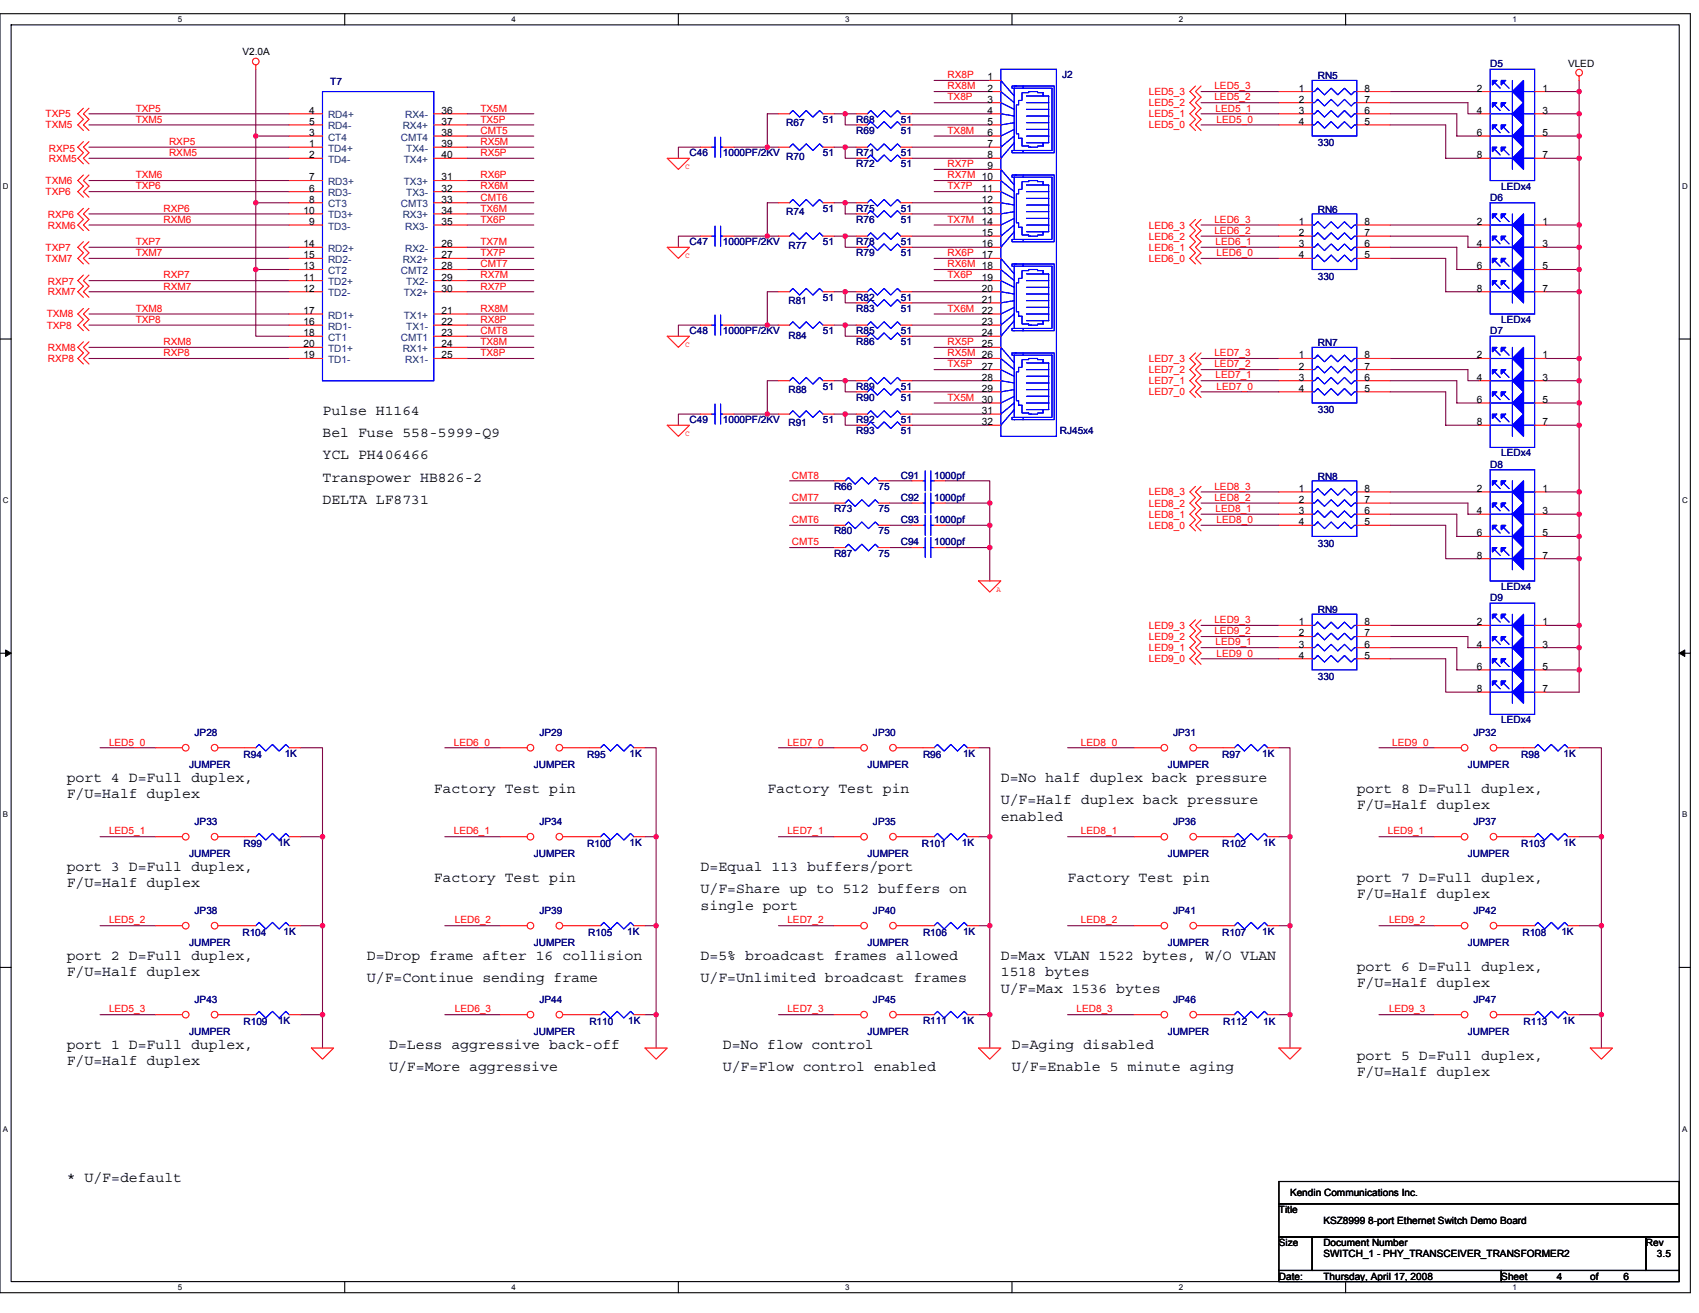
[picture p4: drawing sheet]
<svg xmlns="http://www.w3.org/2000/svg" width="279mm" height="216mm" viewBox="0 0 279 216" stroke-linecap="round" stroke-linejoin="round" font-family="sans-serif">
<defs><g id="words">
<g font-size="2.4">
<text x="53" y="68.2">Pulse H1164</text>
<text x="53" y="71.9">Bel Fuse 558-5999-Q9</text>
<text x="53" y="75.6">YCL PH406466</text>
<text x="53" y="79.2">Transpower HB826-2</text>
<text x="53" y="82.9">DELTA LF8731</text>
<text x="11" y="128.6">port 4 D=Full duplex,</text>
<text x="11" y="131.3">F/U=Half duplex</text>
<text x="71.3" y="130.4">Factory Test pin</text>
<text x="126.2" y="130.4">Factory Test pin</text>
<text x="164.6" y="128.6">D=No half duplex back pressure</text>
<text x="223.1" y="130.4">port 8 D=Full duplex,</text>
<text x="164.6" y="132.2">U/F=Half duplex back pressure</text>
<text x="164.6" y="134.9">enabled</text>
<text x="223.1" y="133.1">F/U=Half duplex</text>
<text x="11" y="143.2">port 3 D=Full duplex,</text>
<text x="115.2" y="143.2">D=Equal 113 buffers/port</text>
<text x="11" y="145.9">F/U=Half duplex</text>
<text x="71.3" y="145">Factory Test pin</text>
<text x="115.2" y="146.9">U/F=Share up to 512 buffers on</text>
<text x="115.2" y="149.6">single port</text>
<text x="175.6" y="145">Factory Test pin</text>
<text x="223.1" y="145">port 7 D=Full duplex,</text>
<text x="223.1" y="147.7">F/U=Half duplex</text>
<text x="11" y="157.8">port 2 D=Full duplex,</text>
<text x="11" y="160.5">F/U=Half duplex</text>
<text x="60.4" y="157.8">D=Drop frame after 16 collision</text>
<text x="60.4" y="161.5">U/F=Continue sending frame</text>
<text x="115.2" y="157.8">D=5% broadcast frames allowed</text>
<text x="115.2" y="161.5">U/F=Unlimited broadcast frames</text>
<text x="164.6" y="157.8">D=Max VLAN 1522 bytes, W/O VLAN</text>
<text x="164.6" y="160.5">1518 bytes</text>
<text x="223.1" y="159.7">port 6 D=Full duplex,</text>
<text x="164.6" y="163.3">U/F=Max 1536 bytes</text>
<text x="223.1" y="162.4">F/U=Half duplex</text>
<text x="11" y="172.5">port 1 D=Full duplex,</text>
<text x="64" y="172.5">D=Less aggressive back-off</text>
<text x="118.9" y="172.5">D=No flow control</text>
<text x="166.4" y="172.5">D=Aging disabled</text>
<text x="11" y="175.2">F/U=Half duplex</text>
<text x="64" y="176.1">U/F=More aggressive</text>
<text x="118.9" y="176.1">U/F=Flow control enabled</text>
<text x="166.4" y="176.1">U/F=Enable 5 minute aging</text>
<text x="223.1" y="174.3">port 5 D=Full duplex,</text>
<text x="223.1" y="177">F/U=Half duplex</text>
<text x="11" y="194.4">* U/F=default</text>
</g>
<g font-size="1.6">
<text x="39.9" y="9">V2.0A</text>
<text x="257.9" y="11.1">VLED</text>
<text x="162.4" y="13.2">1</text>
<text x="162.4" y="15">2</text>
<text x="162.4" y="16.9">3</text>
<text x="213.6" y="15">1</text>
<text x="213.6" y="16.9">2</text>
<text x="224.4" y="15">8</text>
<text x="224.4" y="16.9">7</text>
<text x="242.9" y="15">2</text>
<text x="253.7" y="15">1</text>
<text x="50.8" y="22.4">3</text>
<text x="50.8" y="18.7">4</text>
<text x="50.8" y="20.5">5</text>
<text x="72.6" y="22.4">38</text>
<text x="72.6" y="18.7">36</text>
<text x="72.6" y="20.5">37</text>
<text x="162.4" y="18.7">4</text>
<text x="162.4" y="20.5">5</text>
<text x="162.4" y="22.4">6</text>
<text x="213.6" y="18.7">3</text>
<text x="213.6" y="20.5">4</text>
<text x="224.4" y="18.7">6</text>
<text x="224.4" y="20.5">5</text>
<text x="242.9" y="18.7">4</text>
<text x="242.9" y="22.4">6</text>
<text x="253.7" y="18.7">3</text>
<text x="253.7" y="22.4">5</text>
<text x="50.8" y="24.2">1</text>
<text x="50.8" y="26">2</text>
<text x="50.8" y="29.7">7</text>
<text x="72.6" y="24.2">39</text>
<text x="72.6" y="26">40</text>
<text x="72.6" y="29.7">31</text>
<text x="162.4" y="24.2">7</text>
<text x="162.4" y="26">8</text>
<text x="162.4" y="27.9">9</text>
<text x="242.9" y="26">8</text>
<text x="253.7" y="26">7</text>
<text x="49.9" y="35.2">10</text>
<text x="50.8" y="31.5">6</text>
<text x="50.8" y="33.3">8</text>
<text x="72.6" y="33.3">33</text>
<text x="72.6" y="35.2">34</text>
<text x="72.6" y="31.5">32</text>
<text x="161.5" y="31.5">11</text>
<text x="161.5" y="33.3">12</text>
<text x="161.5" y="35.2">13</text>
<text x="49.9" y="40.7">14</text>
<text x="50.8" y="37">9</text>
<text x="72.6" y="37">35</text>
<text x="72.6" y="40.7">26</text>
<text x="161.5" y="37">14</text>
<text x="161.5" y="38.8">15</text>
<text x="161.5" y="40.7">16</text>
<text x="213.6" y="37">1</text>
<text x="213.6" y="38.8">2</text>
<text x="213.6" y="40.7">3</text>
<text x="224.4" y="37">8</text>
<text x="224.4" y="38.8">7</text>
<text x="224.4" y="40.7">6</text>
<text x="242.9" y="37">2</text>
<text x="242.9" y="40.7">4</text>
<text x="253.7" y="37">1</text>
<text x="253.7" y="40.7">3</text>
<text x="49.9" y="46.1">11</text>
<text x="49.9" y="48">12</text>
<text x="49.9" y="44.3">13</text>
<text x="49.9" y="42.5">15</text>
<text x="72.6" y="44.3">28</text>
<text x="72.6" y="42.5">27</text>
<text x="72.6" y="46.1">29</text>
<text x="72.6" y="48">30</text>
<text x="161.5" y="42.5">17</text>
<text x="161.5" y="46.1">19</text>
<text x="161.5" y="48">20</text>
<text x="213.6" y="42.5">4</text>
<text x="224.4" y="42.5">5</text>
<text x="242.9" y="44.3">6</text>
<text x="242.9" y="48">8</text>
<text x="253.7" y="44.3">5</text>
<text x="253.7" y="48">7</text>
<text x="49.9" y="53.5">16</text>
<text x="49.9" y="51.6">17</text>
<text x="72.6" y="53.5">22</text>
<text x="72.6" y="51.6">21</text>
<text x="161.5" y="49.8">21</text>
<text x="161.5" y="51.6">22</text>
<text x="161.5" y="53.5">23</text>
<text x="49.9" y="55.3">18</text>
<text x="49.9" y="58.9">19</text>
<text x="49.9" y="57.1">20</text>
<text x="72.6" y="55.3">23</text>
<text x="72.6" y="58.9">25</text>
<text x="72.6" y="57.1">24</text>
<text x="161.5" y="55.3">24</text>
<text x="161.5" y="57.1">25</text>
<text x="213.6" y="58.9">1</text>
<text x="224.4" y="58.9">8</text>
<text x="242.9" y="58.9">2</text>
<text x="253.7" y="58.9">1</text>
<text x="161.5" y="60.8">27</text>
<text x="161.5" y="62.6">28</text>
<text x="161.5" y="64.4">29</text>
<text x="213.6" y="60.8">2</text>
<text x="213.6" y="62.6">3</text>
<text x="213.6" y="64.4">4</text>
<text x="224.4" y="60.8">7</text>
<text x="224.4" y="62.6">6</text>
<text x="224.4" y="64.4">5</text>
<text x="242.9" y="62.6">4</text>
<text x="253.7" y="62.6">3</text>
<text x="161.5" y="66.3">30</text>
<text x="161.5" y="68.1">31</text>
<text x="161.5" y="69.9">32</text>
<text x="242.9" y="66.3">6</text>
<text x="242.9" y="69.9">8</text>
<text x="253.7" y="66.3">5</text>
<text x="253.7" y="69.9">7</text>
<text x="213.6" y="80.9">1</text>
<text x="213.6" y="82.7">2</text>
<text x="224.4" y="80.9">8</text>
<text x="224.4" y="82.7">7</text>
<text x="242.9" y="80.9">2</text>
<text x="253.7" y="80.9">1</text>
<text x="213.6" y="84.5">3</text>
<text x="213.6" y="86.4">4</text>
<text x="224.4" y="84.5">6</text>
<text x="224.4" y="86.4">5</text>
<text x="242.9" y="84.5">4</text>
<text x="242.9" y="88.2">6</text>
<text x="253.7" y="84.5">3</text>
<text x="253.7" y="88.2">5</text>
<text x="242.9" y="91.9">8</text>
<text x="253.7" y="91.9">7</text>
<text x="213.6" y="102.8">1</text>
<text x="213.6" y="104.7">2</text>
<text x="213.6" y="106.5">3</text>
<text x="224.4" y="102.8">8</text>
<text x="224.4" y="104.7">7</text>
<text x="224.4" y="106.5">6</text>
<text x="242.9" y="102.8">2</text>
<text x="242.9" y="106.5">4</text>
<text x="253.7" y="102.8">1</text>
<text x="253.7" y="106.5">3</text>
<text x="213.6" y="108.3">4</text>
<text x="224.4" y="108.3">5</text>
<text x="242.9" y="110.1">6</text>
<text x="242.9" y="113.8">8</text>
<text x="253.7" y="110.1">5</text>
<text x="253.7" y="113.8">7</text>
<text x="212.1" y="196.7">Kendin Communications Inc.</text>
<text x="210.3" y="199.4">Title</text>
<text x="217.6" y="201.3">KSZ8999 8-port Ethernet Switch Demo Board</text>
<text x="210.3" y="204.9">Size</text>
<text x="217.6" y="204.9">Document Number</text>
<text x="217.6" y="206.7">SWITCH_1 - PHY_TRANSCEIVER_TRANSFORMER2</text>
<text x="270.7" y="204.9">Rev</text>
<text x="272.5" y="206.7">3.5</text>
<text x="210.3" y="210.4">Date:</text>
<text x="217.6" y="210.4">Thursday, April 17, 2008</text>
<text x="246.9" y="210.4">Sheet</text>
<text x="256" y="210.4">4</text>
<text x="261.5" y="210.4">of</text>
<text x="267" y="210.4">6</text>
</g>
<g font-size="1.6" fill="#000080">
<text x="245.1" y="11.1">D5</text>
<text x="54.3" y="14">T7</text>
<text x="174.7" y="12.9">J2</text>
<text x="216.7" y="13.1">RN5</text>
<text x="129.3" y="20.7">R67</text>
<text x="135.3" y="20.2">51</text>
<text x="140.8" y="20.2">R68</text>
<text x="140.8" y="22">R69</text>
<text x="148.1" y="20.2">51</text>
<text x="148.1" y="22">51</text>
<text x="113.4" y="25.7">C46</text>
<text x="118.9" y="25.7">1000PF/2KV</text>
<text x="129.3" y="26.2">R70</text>
<text x="135.3" y="25.7">51</text>
<text x="140.8" y="25.7">R71</text>
<text x="140.8" y="27.5">R72</text>
<text x="148.1" y="25.7">51</text>
<text x="148.1" y="27.5">51</text>
<text x="216.7" y="24">330</text>
<text x="129.3" y="35.4">R74</text>
<text x="135.3" y="34.8">51</text>
<text x="140.8" y="34.8">R75</text>
<text x="148.1" y="34.8">51</text>
<text x="216.7" y="35">RN6</text>
<text x="245.1" y="33">D6</text>
<text x="246.9" y="31.2">LEDx4</text>
<text x="113.4" y="40.3">C47</text>
<text x="118.9" y="40.3">1000PF/2KV</text>
<text x="129.7" y="40.9">R77</text>
<text x="135.3" y="40.3">51</text>
<text x="140.8" y="36.7">R76</text>
<text x="140.8" y="40.3">R78</text>
<text x="148.1" y="36.7">51</text>
<text x="148.1" y="40.3">51</text>
<text x="140.8" y="42.1">R79</text>
<text x="148.1" y="42.1">51</text>
<text x="216.7" y="46">330</text>
<text x="129.7" y="50">R81</text>
<text x="135.3" y="49.5">51</text>
<text x="140.8" y="51.3">R83</text>
<text x="140.8" y="49.5">R82</text>
<text x="148.1" y="51.3">51</text>
<text x="148.1" y="49.5">51</text>
<text x="246.9" y="53.1">LEDx4</text>
<text x="113.4" y="54.9">C48</text>
<text x="118.9" y="54.9">1000PF/2KV</text>
<text x="129.7" y="55.7">R84</text>
<text x="135.3" y="54.9">51</text>
<text x="140.8" y="56.8">R86</text>
<text x="140.8" y="54.9">R85</text>
<text x="148.1" y="56.8">51</text>
<text x="148.1" y="54.9">51</text>
<text x="216.7" y="57">RN7</text>
<text x="245.1" y="54.9">D7</text>
<text x="129.7" y="64.6">R88</text>
<text x="135.3" y="64.1">51</text>
<text x="140.8" y="64.1">R89</text>
<text x="140.8" y="65.9">R90</text>
<text x="148.1" y="64.1">51</text>
<text x="148.1" y="65.9">51</text>
<text x="113.4" y="69.6">C49</text>
<text x="118.9" y="69.6">1000PF/2KV</text>
<text x="129.7" y="70.1">R91</text>
<text x="135.3" y="69.6">51</text>
<text x="140.8" y="69.6">R92</text>
<text x="140.8" y="71.4">R93</text>
<text x="148.1" y="69.6">51</text>
<text x="148.1" y="71.4">51</text>
<text x="174.3" y="71.4">RJ45x4</text>
<text x="216.7" y="67.9">330</text>
<text x="245.1" y="76.9">D8</text>
<text x="246.9" y="75.1">LEDx4</text>
<text x="137.2" y="80.5">R66</text>
<text x="144.5" y="80.5">75</text>
<text x="148.1" y="82.4">C92</text>
<text x="148.1" y="78.7">C91</text>
<text x="153.6" y="82.4">1000pf</text>
<text x="153.6" y="78.7">1000pf</text>
<text x="216.7" y="78.9">RN8</text>
<text x="137.2" y="87.9">R80</text>
<text x="137.2" y="84.2">R73</text>
<text x="144.5" y="87.9">75</text>
<text x="144.5" y="84.2">75</text>
<text x="148.1" y="86">C93</text>
<text x="148.1" y="89.7">C94</text>
<text x="153.6" y="86">1000pf</text>
<text x="153.6" y="89.7">1000pf</text>
<text x="216.7" y="89.9">330</text>
<text x="137.2" y="91.5">R87</text>
<text x="144.5" y="91.5">75</text>
<text x="216.7" y="100.9">RN9</text>
<text x="245.1" y="98.8">D9</text>
<text x="246.9" y="97">LEDx4</text>
<text x="216.7" y="111.8">330</text>
<text x="246.9" y="119">LEDx4</text>
<text x="32" y="121">JP28</text>
<text x="40" y="124.6">R94</text>
<text x="46.8" y="124.4">1K</text>
<text x="88.7" y="121">JP29</text>
<text x="96.6" y="124.6">R95</text>
<text x="103.5" y="124.4">1K</text>
<text x="143.6" y="121">JP30</text>
<text x="151.8" y="124.6">R96</text>
<text x="158.4" y="124.4">1K</text>
<text x="192.9" y="121">JP31</text>
<text x="201" y="124.6">R97</text>
<text x="207.6" y="124.4">1K</text>
<text x="242.3" y="121">JP32</text>
<text x="250.2" y="124.6">R98</text>
<text x="257.1" y="124.4">1K</text>
<text x="31.1" y="126.3">JUMPER</text>
<text x="87.8" y="126.3">JUMPER</text>
<text x="142.6" y="126.3">JUMPER</text>
<text x="192" y="126.3">JUMPER</text>
<text x="241.4" y="126.3">JUMPER</text>
<text x="32" y="135.6">JP33</text>
<text x="88.7" y="135.6">JP34</text>
<text x="143.6" y="135.6">JP35</text>
<text x="192.9" y="135.6">JP36</text>
<text x="242.3" y="135.6">JP37</text>
<text x="31.1" y="140.9">JUMPER</text>
<text x="40" y="139.3">R99</text>
<text x="45.7" y="139.1">1K</text>
<text x="87.8" y="140.9">JUMPER</text>
<text x="96.6" y="139.3">R100</text>
<text x="103.5" y="139.1">1K</text>
<text x="142.6" y="140.9">JUMPER</text>
<text x="151.6" y="139.3">R101</text>
<text x="158.2" y="139.1">1K</text>
<text x="192" y="140.9">JUMPER</text>
<text x="201" y="139.3">R102</text>
<text x="207.8" y="139.1">1K</text>
<text x="241.4" y="140.9">JUMPER</text>
<text x="250.2" y="139.3">R103</text>
<text x="257.1" y="139.1">1K</text>
<text x="31.1" y="155.5">JUMPER</text>
<text x="32" y="150.2">JP38</text>
<text x="39.9" y="153.9">R104</text>
<text x="46.6" y="153.7">1K</text>
<text x="87.8" y="155.5">JUMPER</text>
<text x="88.7" y="150.2">JP39</text>
<text x="96.7" y="153.9">R105</text>
<text x="103.1" y="153.7">1K</text>
<text x="142.6" y="155.5">JUMPER</text>
<text x="143.6" y="150.2">JP40</text>
<text x="151.8" y="153.9">R106</text>
<text x="158.4" y="153.7">1K</text>
<text x="192" y="155.5">JUMPER</text>
<text x="192.9" y="150.2">JP41</text>
<text x="201" y="153.9">R107</text>
<text x="207.6" y="153.7">1K</text>
<text x="241.4" y="155.5">JUMPER</text>
<text x="242.3" y="150.2">JP42</text>
<text x="250.4" y="153.9">R108</text>
<text x="256.8" y="153.7">1K</text>
<text x="32" y="164.9">JP43</text>
<text x="88.7" y="164.9">JP44</text>
<text x="143.6" y="164.9">JP45</text>
<text x="192.9" y="164.9">JP46</text>
<text x="242.3" y="164.9">JP47</text>
<text x="31.1" y="170.2">JUMPER</text>
<text x="40" y="168.5">R109</text>
<text x="45.7" y="168.3">1K</text>
<text x="87.8" y="170.2">JUMPER</text>
<text x="96.9" y="168.5">R110</text>
<text x="103.3" y="168.3">1K</text>
<text x="142.6" y="170.2">JUMPER</text>
<text x="151.8" y="168.3">R111</text>
<text x="158.2" y="168.3">1K</text>
<text x="192" y="170.2">JUMPER</text>
<text x="201.2" y="168.5">R112</text>
<text x="207.8" y="168.5">1K</text>
<text x="241.4" y="170.2">JUMPER</text>
<text x="250.5" y="168.5">R113</text>
<text x="256.9" y="168.3">1K</text>
</g>
<g font-size="1.6" fill="#f00">
<text x="155.8" y="16.5">TX8P</text>
<text x="155.8" y="14.7">RX8M</text>
<text x="155.8" y="12.9">RX8P</text>
<text x="188.9" y="15.6">LED5_3</text>
<text x="188.9" y="17.5">LED5_2</text>
<text x="199.7" y="14.7">LED5_3</text>
<text x="199.7" y="16.5">LED5_2</text>
<text x="7.5" y="19.3">TXP5</text>
<text x="7.5" y="21.1">TXM5</text>
<text x="22.3" y="18.3">TXP5</text>
<text x="22.3" y="20.2">TXM5</text>
<text x="27.8" y="23.8">RXP5</text>
<text x="79" y="22">CMT5</text>
<text x="79" y="23.8">RX5M</text>
<text x="79" y="18.3">TX5M</text>
<text x="79" y="20.2">TX5P</text>
<text x="155.8" y="22">TX8M</text>
<text x="188.9" y="19.3">LED5_1</text>
<text x="188.9" y="21.1">LED5_0</text>
<text x="199.9" y="18.3">LED5_1</text>
<text x="200.1" y="20.2">LED5_0</text>
<text x="8" y="25">RXP5</text>
<text x="8" y="26.6">RXM5</text>
<text x="22.3" y="29.3">TXM6</text>
<text x="27.8" y="25.7">RXM5</text>
<text x="79" y="25.7">RX5P</text>
<text x="79" y="29.3">RX6P</text>
<text x="155.8" y="27.5">RX7P</text>
<text x="155.8" y="29.3">RX7M 10</text>
<text x="7.5" y="30.3">TXM6</text>
<text x="7.5" y="32.1">TXP6</text>
<text x="7.9" y="35.9">RXP6</text>
<text x="22.3" y="31.1">TXP6</text>
<text x="26.9" y="34.8">RXP6</text>
<text x="79" y="33">CMT6</text>
<text x="79" y="34.8">TX6M</text>
<text x="79" y="31.1">RX6M</text>
<text x="155.8" y="31.1">TX7P</text>
<text x="7.5" y="41.2">TXP7</text>
<text x="7.9" y="37.6">RXM6</text>
<text x="22.3" y="40.3">TXP7</text>
<text x="26.9" y="36.6">RXM6</text>
<text x="79" y="40.3">TX7M</text>
<text x="79" y="36.6">TX6P</text>
<text x="155.8" y="36.6">TX7M</text>
<text x="188.9" y="37.6">LED6_3</text>
<text x="188.9" y="39.4">LED6_2</text>
<text x="188.9" y="41.2">LED6_1</text>
<text x="199.7" y="38.5">LED6_2</text>
<text x="199.7" y="36.6">LED6_3</text>
<text x="199.9" y="40.3">LED6_1</text>
<text x="7.5" y="43.1">TXM7</text>
<text x="7.9" y="46.9">RXP7</text>
<text x="22.3" y="42.1">TXM7</text>
<text x="26.9" y="47.6">RXM7</text>
<text x="26.9" y="45.8">RXP7</text>
<text x="79" y="43.9">CMT7</text>
<text x="79" y="42.1">TX7P</text>
<text x="79" y="47.6">RX7P</text>
<text x="79" y="45.8">RX7M</text>
<text x="155.8" y="42.1">RX6P</text>
<text x="155.8" y="45.8">TX6P</text>
<text x="155.8" y="43.9">RX6M 18</text>
<text x="188.9" y="43.1">LED6_0</text>
<text x="200.1" y="42.1">LED6_0</text>
<text x="7.7" y="52.2">TXM8</text>
<text x="7.9" y="48.5">RXM7</text>
<text x="22.3" y="53.1">TXP8</text>
<text x="22.3" y="51.3">TXM8</text>
<text x="79" y="53.1">RX8P</text>
<text x="79" y="51.3">RX8M</text>
<text x="155.8" y="51.3">TX6M</text>
<text x="7.7" y="54">TXP8</text>
<text x="7.9" y="57.7">RXM8</text>
<text x="7.9" y="59.5">RXP8</text>
<text x="26.9" y="58.6">RXP8</text>
<text x="26.9" y="56.7">RXM8</text>
<text x="79" y="54.9">CMT8</text>
<text x="79" y="56.7">TX8M</text>
<text x="79" y="58.6">TX8P</text>
<text x="155.8" y="56.7">RX5P</text>
<text x="155.8" y="58.6">RX5M 26</text>
<text x="188.9" y="59.5">LED7_3</text>
<text x="199.7" y="58.6">LED7_3</text>
<text x="155.8" y="65.9">TX5M</text>
<text x="155.8" y="60.4">TX5P</text>
<text x="188.9" y="61.3">LED7_2</text>
<text x="188.9" y="63.2">LED7_1</text>
<text x="188.9" y="65">LED7_0</text>
<text x="199.7" y="60.4">LED7_2</text>
<text x="199.9" y="62.2">LED7_1</text>
<text x="200.1" y="64.1">LED7_0</text>
<text x="130.2" y="78.7">CMT8</text>
<text x="130.2" y="82.4">CMT7</text>
<text x="188.9" y="81.5">LED8_3</text>
<text x="188.9" y="83.3">LED8_2</text>
<text x="199.7" y="82.4">LED8_2</text>
<text x="199.7" y="80.5">LED8_3</text>
<text x="130.2" y="86">CMT6</text>
<text x="130.2" y="89.7">CMT5</text>
<text x="188.9" y="85.1">LED8_1</text>
<text x="188.9" y="87">LED8_0</text>
<text x="199.9" y="84.2">LED8_1</text>
<text x="200.1" y="86">LED8_0</text>
<text x="188.9" y="103.4">LED9_3</text>
<text x="188.9" y="105.2">LED9_2</text>
<text x="188.9" y="107.1">LED9_1</text>
<text x="199.7" y="104.3">LED9_2</text>
<text x="199.7" y="102.5">LED9_3</text>
<text x="199.9" y="106.1">LED9_1</text>
<text x="200.1" y="108">LED9_0</text>
<text x="188.9" y="108.9">LED9_0</text>
<text x="17.9" y="122.6">LED5_0</text>
<text x="74.6" y="122.6">LED6_0</text>
<text x="129.5" y="122.6">LED7_0</text>
<text x="177.8" y="122.6">LED8_0</text>
<text x="229" y="122.6">LED9_0</text>
<text x="17.9" y="137.2">LED5_1</text>
<text x="74.6" y="137.2">LED6_1</text>
<text x="129.5" y="137.2">LED7_1</text>
<text x="177.8" y="137.2">LED8_1</text>
<text x="228.2" y="137.2">LED9_1</text>
<text x="17.9" y="151.8">LED5_2</text>
<text x="74.8" y="151.8">LED6_2</text>
<text x="129.5" y="151.8">LED7_2</text>
<text x="177.8" y="151.8">LED8_2</text>
<text x="228.4" y="151.8">LED9_2</text>
<text x="17.9" y="166.5">LED5_3</text>
<text x="74.8" y="166.5">LED6_3</text>
<text x="129.5" y="166.5">LED7_3</text>
<text x="177" y="166.5">LED8_3</text>
<text x="228.4" y="166.5">LED9_3</text>
</g>
<g font-size="1.6" fill="#004080">
<text x="53.9" y="23.1">CT4</text>
<text x="53.9" y="19.5">RD4+</text>
<text x="53.9" y="21.3">RD4-</text>
<text x="65.9" y="23.1">CMT4</text>
<text x="66.2" y="21.3">RX4+</text>
<text x="66.6" y="19.5">RX4-</text>
<text x="53.9" y="24.9">TD4+</text>
<text x="53.9" y="26.8">TD4-</text>
<text x="66.4" y="26.8">TX4+</text>
<text x="66.8" y="24.9">TX4-</text>
<text x="53.9" y="32.3">RD3-</text>
<text x="53.9" y="30.4">RD3+</text>
<text x="53.9" y="34.1">CT3</text>
<text x="53.9" y="35.9">TD3+</text>
<text x="65.9" y="34.1">CMT3</text>
<text x="66.2" y="35.9">RX3+</text>
<text x="66.4" y="30.4">TX3+</text>
<text x="66.8" y="32.3">TX3-</text>
<text x="53.9" y="37.7">TD3-</text>
<text x="53.9" y="41.4">RD2+</text>
<text x="66.6" y="37.7">RX3-</text>
<text x="66.6" y="41.4">RX2-</text>
<text x="53.9" y="46.9">TD2+</text>
<text x="53.9" y="45.1">CT2</text>
<text x="53.9" y="43.2">RD2-</text>
<text x="65.9" y="45.1">CMT2</text>
<text x="66.2" y="43.2">RX2+</text>
<text x="66.8" y="46.9">TX2-</text>
<text x="53.9" y="48.7">TD2-</text>
<text x="53.9" y="52.4">RD1+</text>
<text x="66.4" y="48.7">TX2+</text>
<text x="66.4" y="52.4">TX1+</text>
<text x="53.9" y="54.2">RD1-</text>
<text x="53.9" y="56">CT1</text>
<text x="53.9" y="59.7">TD1-</text>
<text x="53.9" y="57.9">TD1+</text>
<text x="65.9" y="56">CMT1</text>
<text x="66.2" y="57.9">RX1+</text>
<text x="66.6" y="59.7">RX1-</text>
<text x="66.8" y="54.2">TX1-</text>
</g>
<g font-size="1.3">
<text x="29.3" y="3.6">5</text>
<text x="84.1" y="3.6">4</text>
<text x="139" y="3.6">3</text>
<text x="193.9" y="3.6">2</text>
<text x="248.7" y="3.6">1</text>
<text x=".5" y="31.1">D</text>
<text x="276.6" y="31.1">D</text>
<text x=".5" y="82.8">C</text>
<text x="276.6" y="82.8">C</text>
<text x=".5" y="134.4">B</text>
<text x="276.6" y="134.4">B</text>
<text x=".5" y="186.1">A</text>
<text x="276.6" y="186.1">A</text>
<text x="29.3" y="212.1">5</text>
<text x="84.1" y="212.1">4</text>
<text x="139" y="212.1">3</text>
<text x="193.9" y="212.1">2</text>
<text x="248.7" y="212.1">1</text>
</g>
<g font-size="1.3" fill="#f00">
<text x="112.7" y="27.8">C</text>
<text x="112.7" y="42.4">C</text>
<text x="112.7" y="57">C</text>
<text x="112.7" y="71.7">C</text>
<text x="163.9" y="97.3">A</text>
</g>
</g></defs>
<path d="M0 2.3h278v210.3h-278zM1.8 4.1h274.3v206.6h-274.3z" fill="none" stroke="#000" stroke-width=".18"/>
<g fill="#fff">
<path d="M29.3 2.4h.7v1.5h-.7z"/>
<path d="M29.3 210.9h.7v1.5h-.7z"/>
</g>
<path d="M56.7 2.3v1.8M56.7 210.7v1.9" fill="none" stroke="#000" stroke-width=".18"/>
<g fill="#fff">
<path d="M84.1 2.4h.8v1.5h-.8z"/>
<path d="M84.1 210.9h.8v1.5h-.8z"/>
</g>
<path d="M111.6 2.3v1.8M111.6 210.7v1.9" fill="none" stroke="#000" stroke-width=".18"/>
<g fill="#fff">
<path d="M139 2.4h.7v1.5h-.7z"/>
<path d="M139 210.9h.7v1.5h-.7z"/>
</g>
<path d="M166.4 2.3v1.8M166.4 210.7v1.9" fill="none" stroke="#000" stroke-width=".18"/>
<g fill="#fff">
<path d="M193.9 2.4h.7v1.5h-.7z"/>
<path d="M193.9 210.9h.7v1.5h-.7z"/>
</g>
<path d="M221.3 2.3v1.8M221.3 210.7v1.9" fill="none" stroke="#000" stroke-width=".18"/>
<g fill="#fff">
<path d="M248.7 2.4h.8v1.5h-.8z"/>
<path d="M248.7 210.9h.8v1.5h-.8z"/>
<path d="M.5 29.9h.9v1.5h-.9z"/>
<path d="M276.6 29.9h1v1.5h-1z"/>
<path d="M.5 81.6h.9v1.4h-.9z"/>
<path d="M276.6 81.6h1v1.4h-1z"/>
</g>
<path d="M0 55.7h1.8M276.1 55.7h1.9" fill="none" stroke="#000" stroke-width=".18"/>
<g fill="#fff">
<path d="M.5 133.2h.8v1.5h-.8z"/>
<path d="M276.6 133.2h.9v1.5h-.9z"/>
</g>
<path d="M0 107.4h1.8M276.1 107.4h1.9" fill="none" stroke="#000" stroke-width=".18"/>
<path d="M.9 106.9l.9 .5-.9 .5zM276.1 107.4l1-.5v1z" fill="#000" stroke="#000" stroke-width=".16"/>
<g fill="#fff">
<path d="M.5 184.9h.8v1.5h-.8z"/>
<path d="M276.6 184.9h.9v1.5h-.9z"/>
</g>
<path d="M0 159.1h1.8M276.1 159.1h1.9M210.3 194.3h65.8v3.6h-65.8zM210.3 197.9h65.8v5.5h-65.8zM210.3 203.4h5.5v5.5h-5.5zM210.3 208.9h36.6v1.8h-36.6zM215.8 203.4h54.9v5.5h-54.9zM246.9 208.9h29.2v1.8h-29.2zM270.7 203.4h5.4v5.5h-5.4z" fill="none" stroke="#000" stroke-width=".18"/>
<g fill="none" stroke="#800040" stroke-width=".18">
<path d="M14.6 18.7h32.9M42.1 11.4v11M76.8 18.7h11M128 18.7h-1.8v5.5M137.2 18.7h1.8v1.8h1.8M139 18.7h1.8M150 18.7h12.8M153.6 16.9h9.2M153.6 15.1h9.2M153.6 13.2h9.2M197.5 18.7h12.8M197.5 16.9h12.8"/>
<path d="M197.5 15.1h12.8M228.6 16.9h12.8v1.8h1.8M228.6 18.7h11v3.7h3.6M228.6 15.1h14.6M254.2 18.7h5.5M254.2 15.1h5.5M259.7 13.2v100.6h-5.5M14.6 26h32.9M14.6 24.2h32.9M14.6 35.2h32.9M14.6 20.5h32.9M14.6 29.7h32.9"/>
<path d="M14.6 31.5h32.9M14.6 37h32.9M42.1 33.3h5.4M42.1 33.3v11M47.5 22.4h-5.4v10.9M76.8 22.4h11M76.8 26h11M76.8 24.2h11M76.8 33.3h11M76.8 35.2h11M76.8 20.5h11M76.8 29.7h11"/>
<path d="M76.8 31.5h11M76.8 37h11M115.2 38.8h-3.6v1.9M115.2 24.2h-3.6v1.8M120.7 38.8h7.3M120.7 24.2h7.3M128 33.3h-1.8v5.5M137.2 38.8h1.8v1.9h1.8M137.2 24.2h1.8v1.8h1.8M137.2 33.3h3.6M139 38.8h1.8M139 24.2h1.8"/>
<path d="M139 33.3v1.9h1.8M150 26h12.8M150 38.8h12.8M150 24.2h12.8M150 33.3h12.8M150 35.2h12.8M150 20.5h12.8M153.6 22.4h9.2M153.6 27.9h9.2M153.6 29.7h9.2M153.6 31.5h9.2M153.6 37h9.2"/>
<path d="M197.5 38.8h12.8M197.5 20.5h12.8M197.5 37h12.8M228.6 38.8h12.8v1.9h1.8M228.6 20.5h9.1v5.5h5.5M228.6 37h14.6M254.2 22.4h5.5M254.2 26h5.5M254.2 37h5.5M14.6 40.7h32.9M14.6 48h32.9M14.6 53.5h32.9"/>
<path d="M14.6 57.1h32.9M14.6 58.9h32.9M14.6 51.6h32.9M14.6 42.5h32.9M14.6 46.1h32.9M47.5 44.3h-5.4v11h5.4M76.8 44.3h11M76.8 40.7h11M76.8 48h11M76.8 53.5h11M76.8 57.1h11M76.8 58.9h11"/>
<path d="M76.8 51.6h11M76.8 42.5h11M76.8 46.1h11M76.8 55.3h11M115.2 53.5h-3.6v1.8M120.7 53.5h7.3M128 48h-1.8v5.5M137.2 48h1.8v1.8h1.8M137.2 53.5h1.8v1.8h1.8M139 48h1.8M139 53.5h1.8M150 40.7h12.8"/>
<path d="M150 48h12.8M150 53.5h12.8M150 49.8h12.8M150 55.3h12.8M153.6 44.3h9.2M153.6 57.1h9.2M153.6 58.9h9.2M153.6 51.6h9.2M153.6 42.5h9.2M153.6 46.1h9.2M197.5 40.7h12.8M197.5 58.9h12.8"/>
<path d="M197.5 42.5h12.8M228.6 40.7h11v3.6h3.6M228.6 42.5h9.1v5.5h5.5M228.6 58.9h14.6M254.2 44.3h5.5M254.2 40.7h5.5M254.2 48h5.5M254.2 58.9h5.5M115.2 68.1h-3.6v1.8M126.2 68.1h1.8M128 62.6h-1.8v5.5h-5.5M129.8 79.1h7.4"/>
<path d="M137.2 62.6h1.8v1.8h1.8M137.2 68.1h1.8v1.8h1.8M139 62.6h1.8M139 68.1h1.8M146.3 79.1h3.7M150 69.9h12.8M150 62.6h12.8M150 68.1h12.8M150 64.4h12.8M153.6 66.3h9.2M153.6 60.8h9.2M155.4 79.1h7.4v3.6h-7.4"/>
<path d="M197.5 62.6h12.8M197.5 64.4h12.8M197.5 60.8h12.8M228.6 60.8h12.8v1.8h1.8M228.6 62.6h11v3.7h3.6M228.6 64.4h9.1v5.5h5.5M254.2 66.3h5.5M254.2 69.9h5.5M254.2 62.6h5.5M129.8 86.4h7.4M129.8 82.7h7.4M129.8 90h7.4"/>
<path d="M146.3 86.4h3.7M146.3 82.7h3.7M146.3 90h3.7M155.4 86.4h7.4M155.4 90h7.4M162.8 82.7v12.8M197.5 84.6h12.8M197.5 86.4h12.8M197.5 82.7h12.8M197.5 80.9h12.8M228.6 86.4h9.1v5.5h5.5M228.6 84.6h11v3.6h3.6"/>
<path d="M228.6 82.7h12.8v1.9h1.8M228.6 80.9h14.6M254.2 84.6h5.5M254.2 88.2h5.5M254.2 80.9h5.5M254.2 91.9h5.5M197.5 106.5h12.8M197.5 108.3h12.8M197.5 104.7h12.8M197.5 102.8h12.8M228.6 108.3h9.1v5.5h5.5M228.6 106.5h11v3.7h3.6"/>
<path d="M228.6 104.7h12.8v1.8h1.8M228.6 102.8h14.6M254.2 106.5h5.5M254.2 110.2h5.5M254.2 102.8h5.5M16.5 137.6h9.1M16.5 123h9.1M49.4 123h3.6v14.6h-3.6M53 137.6v34.7M73.2 137.6h9.1M73.2 123h9.1M106.1 123h1.8v14.6h-1.8"/>
<path d="M107.9 137.6v34.7M128 137.6h9.2M128 123h9.2M160.9 123h1.9v14.6h-1.9M162.8 137.6v34.7M175.6 137.6h10.9M175.6 123h10.9M210.3 123h1.8v14.6h-1.8M212.1 137.6v34.7M226.8 137.6h9.1M226.8 123h9.1M259.7 123h3.6v14.6"/>
<path d="M259.7 137.6h3.6M263.3 137.6v14.6M16.5 152.2h9.1M49.4 152.2h3.6M73.2 152.2h9.1M106.1 152.2h1.8M128 152.2h9.2M160.9 152.2h1.9M175.6 152.2h10.9M210.3 152.2h1.8M226.8 152.2h9.1M259.7 152.2h3.6"/>
<path d="M263.3 152.2v14.6h-3.6M16.5 166.8h9.1M49.4 166.8h3.6M73.2 166.8h9.1M106.1 166.8h1.8M128 166.8h9.2M160.9 166.8h1.9M175.6 166.8h10.9M210.3 166.8h1.8M226.8 166.8h9.1M263.3 166.8v5.5"/>
</g>
<g fill="#f0f" stroke="#f0f" stroke-width=".18">
<circle cx="162.8" cy="166.8" r=".37"/>
<circle cx="212.1" cy="166.8" r=".37"/>
<circle cx="107.9" cy="166.8" r=".37"/>
<circle cx="263.3" cy="137.6" r=".37"/>
<circle cx="263.3" cy="152.2" r=".37"/>
<circle cx="212.1" cy="137.6" r=".37"/>
<circle cx="212.1" cy="152.2" r=".37"/>
<circle cx="162.8" cy="137.6" r=".37"/>
<circle cx="162.8" cy="152.2" r=".37"/>
<circle cx="107.9" cy="137.6" r=".37"/>
<circle cx="107.9" cy="152.2" r=".37"/>
<circle cx="53" cy="137.6" r=".37"/>
<circle cx="53" cy="152.2" r=".37"/>
<circle cx="53" cy="166.8" r=".37"/>
<circle cx="263.3" cy="166.8" r=".37"/>
<circle cx="139" cy="62.6" r=".37"/>
<circle cx="139" cy="68.1" r=".37"/>
<circle cx="139" cy="48" r=".37"/>
<circle cx="139" cy="53.5" r=".37"/>
<circle cx="139" cy="38.8" r=".37"/>
<circle cx="139" cy="18.7" r=".37"/>
<circle cx="139" cy="24.2" r=".37"/>
<circle cx="126.2" cy="68.1" r=".37"/>
<circle cx="126.2" cy="53.5" r=".37"/>
<circle cx="126.2" cy="24.2" r=".37"/>
<circle cx="126.2" cy="38.8" r=".37"/>
<circle cx="139" cy="33.3" r=".37"/>
<circle cx="259.7" cy="80.9" r=".37"/>
<circle cx="259.7" cy="22.4" r=".37"/>
<circle cx="259.7" cy="48" r=".37"/>
<circle cx="259.7" cy="106.5" r=".37"/>
<circle cx="259.7" cy="102.8" r=".37"/>
<circle cx="259.7" cy="84.5" r=".37"/>
<circle cx="259.7" cy="58.9" r=".37"/>
<circle cx="259.7" cy="91.9" r=".37"/>
<circle cx="259.7" cy="69.9" r=".37"/>
<circle cx="259.7" cy="15.1" r=".37"/>
<circle cx="259.7" cy="62.6" r=".37"/>
<circle cx="259.7" cy="44.3" r=".37"/>
<circle cx="259.7" cy="66.3" r=".37"/>
<circle cx="259.7" cy="88.2" r=".37"/>
<circle cx="259.7" cy="18.7" r=".37"/>
<circle cx="259.7" cy="26" r=".37"/>
<circle cx="259.7" cy="110.1" r=".37"/>
<circle cx="259.7" cy="40.7" r=".37"/>
<circle cx="259.7" cy="37" r=".37"/>
<circle cx="42.1" cy="44.3" r=".37"/>
<circle cx="42.1" cy="33.3" r=".37"/>
<circle cx="42.1" cy="22.4" r=".37"/>
<circle cx="162.8" cy="82.7" r=".37"/>
<circle cx="162.8" cy="86.4" r=".37"/>
<circle cx="162.8" cy="90" r=".37"/>
</g>
<g fill="none" stroke="#f00" stroke-width=".18">
<path d="M13.7 17.8l-.9 .9 .9 .9-.9 .9 .9 1M14.6 17.8l-.9 .9 .9 .9-.9 .9 .9 1M42.1 10.7v.7M196.6 14.1l-.9 1 .9 .9-.9 .9 .9 .9-.9 .9 .9 .9-.9 .9 .9 1M197.5 14.1l-.9 1 .9 .9-.9 .9 .9 .9-.9 .9 .9 .9-.9 .9 .9 1M210.3 15.1h5.5M210.3 16.9h5.5M210.3 18.7h5.5M223.1 15.1h5.5M223.1 16.9h5.5M223.1 18.7h5.5M259.7 12.5v.7"/>
<path d="M13.7 34.3l-.9 .9 .9 .9-.9 .9 .9 .9M13.7 28.8l-.9 .9 .9 .9-.9 .9 .9 .9M13.7 39.7l-.9 1 .9 .9-.9 .9 .9 .9M13.7 23.3l-.9 .9 .9 .9-.9 .9 .9 .9M14.6 34.3l-.9 .9 .9 .9-.9 .9 .9 .9M14.6 28.8l-.9 .9 .9 .9-.9 .9 .9 .9M14.6 39.7l-.9 1 .9 .9-.9 .9 .9 .9M14.6 23.3l-.9 .9 .9 .9-.9 .9 .9 .9M109.7 26h3.7l-1.8 1.9zM196.6 36.1l-.9 .9 .9 .9-.9 .9 .9 .9-.9 1 .9 .9-.9 .9 .9 .9M197.5 36.1l-.9 .9 .9 .9-.9 .9 .9 .9-.9 1 .9 .9-.9 .9 .9 .9M210.3 20.5h5.5"/>
<path d="M223.1 20.5h5.5M13.7 45.2l-.9 .9 .9 1-.9 .9 .9 .9M13.7 56.2l-.9 .9 .9 .9-.9 .9 .9 1M13.7 50.7l-.9 .9 .9 .9-.9 1 .9 .9M14.6 45.2l-.9 .9 .9 1-.9 .9 .9 .9M14.6 56.2l-.9 .9 .9 .9-.9 .9 .9 1M14.6 50.7l-.9 .9 .9 .9-.9 1 .9 .9M109.7 40.7h3.7l-1.8 1.8zM109.7 55.3h3.7l-1.8 1.8zM140.8 40.7h1.8M148.1 40.7h1.9M196.6 58l-.9 .9 .9 1-.9 .9 .9 .9-.9 .9 .9 .9-.9 .9 .9 .9"/>
<path d="M197.5 58l-.9 .9 .9 1-.9 .9 .9 .9-.9 .9 .9 .9-.9 .9 .9 .9M109.7 69.9h3.7l-1.8 1.8zM196.6 80l-.9 .9 .9 .9-.9 .9 .9 .9-.9 1 .9 .9-.9 .9 .9 .9M197.5 80l-.9 .9 .9 .9-.9 .9 .9 .9-.9 1 .9 .9-.9 .9 .9 .9M160.9 95.5h3.7l-1.8 1.9zM196.6 101.9l-.9 .9 .9 1-.9 .9 .9 .9-.9 .9 .9 .9-.9 .9 .9 .9M197.5 101.9l-.9 .9 .9 1-.9 .9 .9 .9-.9 .9 .9 .9-.9 .9 .9 .9M210.3 102.8h5.5M210.3 104.7h5.5M210.3 106.5h5.5M210.3 108.3h5.5M223.1 102.8h5.5"/>
<path d="M223.1 104.7h5.5M223.1 106.5h5.5M223.1 108.3h5.5M51.2 172.3h3.7l-1.9 1.9zM106.1 172.3h3.6l-1.8 1.9zM160.9 172.3h3.7l-1.8 1.9zM210.3 172.3h3.7l-1.9 1.9zM261.5 172.3h3.7l-1.9 1.9z"/>
<circle cx="42.1" cy="10.1" r=".55"/>
<circle cx="259.7" cy="11.9" r=".55"/>
</g>
<g fill="none" stroke="#00f" stroke-width=".18">
<path d="M215.8 13.2h7.3v9.2h-7.3zM215.8 15.1h.4l.5-.6 1.1 1.1 1.1-1.1 1.1 1.1 1.1-1.1 1.1 1.1 .5-.5h.4M215.8 16.9h.4l.5-.6 1.1 1.1 1.1-1.1 1.1 1.1 1.1-1.1 1.1 1.1 .5-.5h.4M215.8 18.7h.4l.5-.5 1.1 1.1 1.1-1.1 1.1 1.1 1.1-1.1 1.1 1.1 .5-.6h.4M216.7 14.5l-.2 .2M216.7 16.3l-.2 .2M216.7 18.2l-.2 .1M216.7 20l-.2 .2M215.8 20.5h.4l.5-.5 1.1 1.1 1.1-1.1 1.1 1.1 1.1-1.1 1.1 1.1 .5-.6h.4M142.6 40.7l.6-.6 1.1 1.1 1.1-1.1 1.1 1.1 1.1-1.1 .5 .6M215.8 101h7.3v9.2h-7.3zM215.8 102.8h.4l.5-.5 1.1 1.1 1.1-1.1 1.1 1.1 1.1-1.1 1.1 1.1 .5-.6h.4"/>
<path d="M215.8 104.7h.4l.5-.6 1.1 1.1 1.1-1.1 1.1 1.1 1.1-1.1 1.1 1.1 .5-.5h.4M215.8 106.5h.4l.5-.6 1.1 1.1 1.1-1.1 1.1 1.1 1.1-1.1 1.1 1.1 .5-.5h.4M215.8 108.3h.4l.5-.5 1.1 1.1 1.1-1.1 1.1 1.1 1.1-1.1 1.1 1.1 .5-.6h.4M216.7 102.3l-.2 .2M216.7 104.1l-.2 .2M216.7 105.9l-.2 .2M216.7 107.8l-.2 .2"/>
</g>
<circle cx="240.9" cy="137.6" r=".54" fill="#fff" stroke="#f00" stroke-width=".18"/>
<path d="M235.9 137.6h4.4" fill="none" stroke="#f00" stroke-width=".18"/>
<circle cx="245.6" cy="137.6" r=".54" fill="#fff" stroke="#f00" stroke-width=".18"/>
<path d="M246.2 137.6h4.3" fill="none" stroke="#f00" stroke-width=".18"/>
<circle cx="142.1" cy="152.2" r=".54" fill="#fff" stroke="#f00" stroke-width=".18"/>
<path d="M137.2 152.2h4.3" fill="none" stroke="#f00" stroke-width=".18"/>
<circle cx="146.9" cy="152.2" r=".54" fill="#fff" stroke="#f00" stroke-width=".18"/>
<g fill="none" stroke="#f00" stroke-width=".18">
<path d="M115.2 24.2h1.8M118.9 24.2h1.8M140.8 55.3h1.8M140.8 49.8h1.8M148.1 55.3h1.9M148.1 49.8h1.9M137.2 90h1.8M144.5 90h1.8M150 82.7h1.8M153.6 82.7h1.8M243.2 80.9h1.9M243.2 84.6h1.9"/>
<path d="M243.2 88.2h1.9M243.2 91.9h1.9M252.4 80.9h1.8M252.4 84.6h1.8M252.4 88.2h1.8M252.4 91.9h1.8M96.9 123h1.9M104.2 123h1.9M151.8 123h1.8M159.1 123h1.8M250.5 123h1.9M257.9 123h1.8"/>
<path d="M147.4 152.2h4.4"/>
</g>
<g fill="none" stroke="#00f" stroke-width=".18">
<path d="M117 24.2h.6M117.6 22.6v3.2M118.5 24.2h.4M118.5 22.6v3.2M142.6 55.3l.6-.6 1.1 1.1 1.1-1.1 1.1 1.1 1.1-1.1 .5 .6M142.6 49.8l.6-.5 1.1 1 1.1-1 1.1 1 1.1-1 .5 .5M245.1 77.2h7.3v18.3h-7.3zM245.8 79.4l.9 .9M247.3 79.4l.9 .9M248.7 79.1v14.6M139 90l.5-.5 1.1 1.1 1.1-1.1 1.1 1.1 1.1-1.1 .6 .5M151.8 82.7h.4"/>
<path d="M152.2 81.1v3.3M153.1 82.7h.5M153.1 81.1v3.3M245.1 80.9h3.6M245.1 84.6h3.6M245.1 88.2h3.6M245.1 91.9h3.6M245.8 83.1l.9 .9M245.8 86.7l.9 1M245.8 90.4l.9 .9M247.3 83.1l.9 .9M247.3 86.7l.9 1"/>
<path d="M247.3 90.4l.9 .9M250.5 80.9h1.9M250.5 84.6h1.9M250.5 88.2h1.9M250.5 91.9h1.9M98.8 123l.5-.6 1.1 1.1 1.1-1.1 1.1 1.1 1.1-1.1 .5 .6M153.6 123l.6-.6 1.1 1.1 1.1-1.1 1.1 1.1 1.1-1.1 .5 .6M252.4 123l.5-.6 1.1 1.1 1.1-1.1 1.1 1.1 1.1-1.1 .6 .6"/>
</g>
<g fill="#00f" stroke="#00f" stroke-width=".18">
<path d="M248.7 80.9l1.8-1.8v3.6z" fill-rule="evenodd"/>
<path d="M246.9 79.1h.7l-.7 .7z" fill-rule="evenodd"/>
<path d="M245.4 79.1h.8l-.8 .7z" fill-rule="evenodd"/>
<path d="M248.7 84.6l1.8-1.9v3.7z" fill-rule="evenodd"/>
<path d="M246.9 82.7h.7l-.7 .8z" fill-rule="evenodd"/>
<path d="M245.4 82.7h.8l-.8 .8z" fill-rule="evenodd"/>
<path d="M248.7 88.2l1.8-1.8v3.6z" fill-rule="evenodd"/>
<path d="M246.9 86.4h.7l-.7 .7z" fill-rule="evenodd"/>
<path d="M245.4 86.4h.8l-.8 .7z" fill-rule="evenodd"/>
<path d="M248.7 91.9l1.8-1.9v3.7z" fill-rule="evenodd"/>
<path d="M246.9 90h.7l-.7 .8z" fill-rule="evenodd"/>
<path d="M245.4 90h.8l-.8 .8z" fill-rule="evenodd"/>
<path d="M248.7 80.9l1.8-1.8v3.6z" fill-rule="evenodd"/>
<path d="M246.9 79.1h.7l-.7 .7z" fill-rule="evenodd"/>
<path d="M245.4 79.1h.8l-.8 .7z" fill-rule="evenodd"/>
<path d="M248.7 84.6l1.8-1.9v3.7z" fill-rule="evenodd"/>
<path d="M246.9 82.7h.7l-.7 .8z" fill-rule="evenodd"/>
<path d="M245.4 82.7h.8l-.8 .8z" fill-rule="evenodd"/>
<path d="M248.7 88.2l1.8-1.8v3.6z" fill-rule="evenodd"/>
<path d="M246.9 86.4h.7l-.7 .7z" fill-rule="evenodd"/>
<path d="M245.4 86.4h.8l-.8 .7z" fill-rule="evenodd"/>
<path d="M248.7 91.9l1.8-1.9v3.7z" fill-rule="evenodd"/>
<path d="M246.9 90h.7l-.7 .8z" fill-rule="evenodd"/>
<path d="M245.4 90h.8l-.8 .8z" fill-rule="evenodd"/>
</g>
<circle cx="30.5" cy="166.8" r=".54" fill="#fff" stroke="#f00" stroke-width=".18"/>
<path d="M25.6 166.8h4.4" fill="none" stroke="#f00" stroke-width=".18"/>
<circle cx="35.3" cy="166.8" r=".54" fill="#fff" stroke="#f00" stroke-width=".18"/>
<path d="M243.2 102.8h1.9M243.2 106.5h1.9M243.2 110.2h1.9M243.2 113.8h1.9M252.4 102.8h1.8M252.4 106.5h1.8M252.4 110.2h1.8M252.4 113.8h1.8M201.2 137.6h1.8M208.5 137.6h1.8M35.8 166.8h4.4" fill="none" stroke="#f00" stroke-width=".18"/>
<g fill="none" stroke="#00f" stroke-width=".18">
<path d="M245.1 99.2h7.3v18.3h-7.3zM245.1 102.8h3.6M245.1 106.5h3.6M245.1 110.2h3.6M245.1 113.8h3.6M245.8 101.4l.9 .9M245.8 105l.9 .9M245.8 108.7l.9 .9M245.8 112.4l.9 .9M247.3 101.4l.9 .9M247.3 105l.9 .9M247.3 108.7l.9 .9"/>
<path d="M247.3 112.4l.9 .9M248.7 101v14.6M250.5 102.8h1.9M250.5 106.5h1.9M250.5 110.2h1.9M250.5 113.8h1.9M203 137.6l.5-.6 1.1 1.1 1.1-1.1 1.1 1.1 1.1-1.1 .6 .6"/>
</g>
<g fill="#00f" stroke="#00f" stroke-width=".18">
<path d="M250.5 101v3.7l-1.8-1.9z" fill-rule="evenodd"/>
<path d="M246.9 101h.7l-.7 .7z" fill-rule="evenodd"/>
<path d="M245.4 101h.8l-.8 .7z" fill-rule="evenodd"/>
<path d="M248.7 106.5l1.8-1.8v3.6z" fill-rule="evenodd"/>
<path d="M246.9 104.7h.7l-.7 .7z" fill-rule="evenodd"/>
<path d="M245.4 104.7h.8l-.8 .7z" fill-rule="evenodd"/>
<path d="M248.7 110.2l1.8-1.9v3.7z" fill-rule="evenodd"/>
<path d="M246.9 108.3h.7l-.7 .8z" fill-rule="evenodd"/>
<path d="M245.4 108.3h.8l-.8 .8z" fill-rule="evenodd"/>
<path d="M250.5 112v3.6l-1.8-1.8z" fill-rule="evenodd"/>
<path d="M246.9 112h.7l-.7 .7z" fill-rule="evenodd"/>
<path d="M245.4 112h.8l-.8 .7z" fill-rule="evenodd"/>
<path d="M250.5 101v3.7l-1.8-1.9z" fill-rule="evenodd"/>
<path d="M246.9 101h.7l-.7 .7z" fill-rule="evenodd"/>
<path d="M245.4 101h.8l-.8 .7z" fill-rule="evenodd"/>
<path d="M248.7 106.5l1.8-1.8v3.6z" fill-rule="evenodd"/>
<path d="M246.9 104.7h.7l-.7 .7z" fill-rule="evenodd"/>
<path d="M245.4 104.7h.8l-.8 .7z" fill-rule="evenodd"/>
<path d="M248.7 110.2l1.8-1.9v3.7z" fill-rule="evenodd"/>
<path d="M246.9 108.3h.7l-.7 .8z" fill-rule="evenodd"/>
<path d="M245.4 108.3h.8l-.8 .8z" fill-rule="evenodd"/>
<path d="M250.5 112v3.6l-1.8-1.8z" fill-rule="evenodd"/>
<path d="M246.9 112h.7l-.7 .7z" fill-rule="evenodd"/>
<path d="M245.4 112h.8l-.8 .7z" fill-rule="evenodd"/>
</g>
<circle cx="191.5" cy="137.6" r=".54" fill="#fff" stroke="#f00" stroke-width=".18"/>
<path d="M186.5 137.6h4.4" fill="none" stroke="#f00" stroke-width=".18"/>
<circle cx="196.2" cy="137.6" r=".54" fill="#fff" stroke="#f00" stroke-width=".18"/>
<path d="M137.2 79.1h1.8M140.8 68.1h1.8M144.5 79.1h1.8M148.1 68.1h1.9M196.8 137.6h4.4M96.9 152.2h1.9M104.2 152.2h1.9" fill="none" stroke="#f00" stroke-width=".18"/>
<path d="M139 79.1l.5-.6 1.1 1.1 1.1-1.1 1.1 1.1 1.1-1.1 .6 .6M142.6 68.1l.6-.6 1.1 1.1 1.1-1.1 1.1 1.1 1.1-1.1 .5 .6M98.8 152.2l.5-.5 1.1 1.1 1.1-1.1 1.1 1.1 1.1-1.1 .5 .5" fill="none" stroke="#00f" stroke-width=".18"/>
<circle cx="87.2" cy="137.6" r=".54" fill="#fff" stroke="#f00" stroke-width=".18"/>
<path d="M82.3 137.6h4.4" fill="none" stroke="#f00" stroke-width=".18"/>
<circle cx="92" cy="137.6" r=".54" fill="#fff" stroke="#f00" stroke-width=".18"/>
<g fill="none" stroke="#f00" stroke-width=".18">
<path d="M128 38.8h1.8M135.3 38.8h1.9M210.3 38.8h5.5M210.3 37h5.5M223.1 38.8h5.5M223.1 37h5.5M210.3 40.7h5.5M210.3 42.5h5.5M223.1 40.7h5.5M223.1 42.5h5.5M92.5 137.6h6.3M104.2 137.6h1.9"/>
<path d="M201.2 166.8h1.8M208.5 166.8h1.8"/>
</g>
<path d="M129.8 38.8l.6-.5 1.1 1.1 1.1-1.1 1.1 1.1 1.1-1.1 .5 .5M215.8 35.2h7.3v9.1h-7.3zM215.8 37h.4l.5-.5 1.1 1 1.1-1 1.1 1 1.1-1 1.1 1 .5-.5h.4M215.8 38.8h.4l.5-.5 1.1 1.1 1.1-1.1 1.1 1.1 1.1-1.1 1.1 1.1 .5-.6h.4M216.7 36.5l-.2 .1M216.7 38.3l-.2 .2M215.8 40.7h.4l.5-.6 1.1 1.1 1.1-1.1 1.1 1.1 1.1-1.1 1.1 1.1 .5-.5h.4M215.8 42.5h.4l.5-.6 1.1 1.1 1.1-1.1 1.1 1.1 1.1-1.1 1.1 1.1 .5-.5h.4M216.7 40.1l-.2 .2M216.7 41.9l-.2 .2M98.8 137.6l.5-.6 1.1 1.1 1.1-1.1 1.1 1.1 1.1-1.1 .5 .6M203 166.8l.5-.5 1.1 1.1 1.1-1.1 1.1 1.1 1.1-1.1 .6 .5" fill="none" stroke="#00f" stroke-width=".18"/>
<circle cx="240.9" cy="152.2" r=".54" fill="#fff" stroke="#f00" stroke-width=".18"/>
<path d="M235.9 152.2h4.4" fill="none" stroke="#f00" stroke-width=".18"/>
<circle cx="245.6" cy="152.2" r=".54" fill="#fff" stroke="#f00" stroke-width=".18"/>
<path d="M246.2 152.2h4.3" fill="none" stroke="#f00" stroke-width=".18"/>
<circle cx="142.1" cy="123" r=".54" fill="#fff" stroke="#f00" stroke-width=".18"/>
<path d="M137.2 123h4.3" fill="none" stroke="#f00" stroke-width=".18"/>
<circle cx="146.9" cy="123" r=".54" fill="#fff" stroke="#f00" stroke-width=".18"/>
<g fill="none" stroke="#f00" stroke-width=".18">
<path d="M140.8 33.3h1.8M148.1 33.3h1.9M128 53.5h1.8M128 48h1.8M135.3 53.5h1.9M135.3 48h1.9M115.2 68.1h1.8M118.9 68.1h1.8M150 86.4h1.8M153.6 86.4h1.8M40.2 137.6h1.9M47.5 137.6h1.9"/>
<path d="M147.4 123h4.4M250.5 137.6h1.9M257.9 137.6h1.8"/>
</g>
<g fill="none" stroke="#00f" stroke-width=".18">
<path d="M142.6 33.3l.6-.5 1.1 1.1 1.1-1.1 1.1 1.1 1.1-1.1 .5 .5M129.8 53.5l.6-.6 1.1 1.1 1.1-1.1 1.1 1.1 1.1-1.1 .5 .6M129.8 48l.6-.6 1.1 1.1 1.1-1.1 1.1 1.1 1.1-1.1 .5 .6M117 68.1h.6M117.6 66.4v3.3M118.5 68.1h.4M118.5 66.4v3.3M151.8 86.4h.4M152.2 84.7v3.3M153.1 86.4h.5M153.1 84.7v3.3M42.1 137.6l.5-.6 1.1 1.1 1.1-1.1 1.1 1.1 1.1-1.1 .5 .6"/>
<path d="M252.4 137.6l.5-.6 1.1 1.1 1.1-1.1 1.1 1.1 1.1-1.1 .6 .6"/>
</g>
<circle cx="191.5" cy="166.8" r=".54" fill="#fff" stroke="#f00" stroke-width=".18"/>
<path d="M186.5 166.8h4.4" fill="none" stroke="#f00" stroke-width=".18"/>
<circle cx="196.2" cy="166.8" r=".54" fill="#fff" stroke="#f00" stroke-width=".18"/>
<path d="M140.8 24.2h1.8M148.1 24.2h1.9M140.8 69.9h1.8M148.1 69.9h1.9M137.2 86.4h1.8M144.5 86.4h1.8M196.8 166.8h4.4" fill="none" stroke="#f00" stroke-width=".18"/>
<path d="M142.6 24.2l.6-.5 1.1 1 1.1-1 1.1 1 1.1-1 .5 .5M142.6 69.9l.6-.5 1.1 1.1 1.1-1.1 1.1 1.1 1.1-1.1 .5 .5M139 86.4l.5-.6 1.1 1.1 1.1-1.1 1.1 1.1 1.1-1.1 .6 .6" fill="none" stroke="#00f" stroke-width=".18"/>
<circle cx="87.2" cy="123" r=".54" fill="#fff" stroke="#f00" stroke-width=".18"/>
<path d="M82.3 123h4.4" fill="none" stroke="#f00" stroke-width=".18"/>
<circle cx="92" cy="123" r=".54" fill="#fff" stroke="#f00" stroke-width=".18"/>
<path d="M92.5 123h4.4" fill="none" stroke="#f00" stroke-width=".18"/>
<circle cx="30.5" cy="123" r=".54" fill="#fff" stroke="#f00" stroke-width=".18"/>
<path d="M25.6 123h4.4" fill="none" stroke="#f00" stroke-width=".18"/>
<circle cx="35.3" cy="123" r=".54" fill="#fff" stroke="#f00" stroke-width=".18"/>
<g fill="none" stroke="#f00" stroke-width=".18">
<path d="M140.8 18.7h1.8M148.1 18.7h1.9M210.3 58.9h5.5M223.1 58.9h5.5M140.8 62.6h1.8M148.1 62.6h1.9M210.3 62.6h5.5M210.3 60.8h5.5M210.3 64.4h5.5M223.1 62.6h5.5M223.1 60.8h5.5M223.1 64.4h5.5"/>
<path d="M35.8 123h6.3M47.5 123h1.9"/>
</g>
<path d="M142.6 18.7l.6-.5 1.1 1.1 1.1-1.1 1.1 1.1 1.1-1.1 .5 .5M215.8 57.1h7.3v9.2h-7.3zM215.8 58.9h.4l.5-.5 1.1 1.1 1.1-1.1 1.1 1.1 1.1-1.1 1.1 1.1 .5-.6h.4M216.7 58.4l-.2 .2M142.6 62.6l.6-.5 1.1 1.1 1.1-1.1 1.1 1.1 1.1-1.1 .5 .5M215.8 60.8h.4l.5-.6 1.1 1.1 1.1-1.1 1.1 1.1 1.1-1.1 1.1 1.1 .5-.5h.4M215.8 62.6h.4l.5-.5 1.1 1.1 1.1-1.1 1.1 1.1 1.1-1.1 1.1 1.1 .5-.6h.4M215.8 64.4h.4l.5-.5 1.1 1.1 1.1-1.1 1.1 1.1 1.1-1.1 1.1 1.1 .5-.6h.4M216.7 60.2l-.2 .2M216.7 62.1l-.2 .1M216.7 63.9l-.2 .2M42.1 123l.5-.6 1.1 1.1 1.1-1.1 1.1 1.1 1.1-1.1 .5 .6" fill="none" stroke="#00f" stroke-width=".18"/>
<circle cx="240.9" cy="123" r=".54" fill="#fff" stroke="#f00" stroke-width=".18"/>
<path d="M235.9 123h4.4" fill="none" stroke="#f00" stroke-width=".18"/>
<circle cx="245.6" cy="123" r=".54" fill="#fff" stroke="#f00" stroke-width=".18"/>
<path d="M246.2 123h4.3" fill="none" stroke="#f00" stroke-width=".18"/>
<circle cx="142.1" cy="166.8" r=".54" fill="#fff" stroke="#f00" stroke-width=".18"/>
<path d="M137.2 166.8h4.3" fill="none" stroke="#f00" stroke-width=".18"/>
<circle cx="146.9" cy="166.8" r=".54" fill="#fff" stroke="#f00" stroke-width=".18"/>
<g fill="none" stroke="#f00" stroke-width=".18">
<path d="M47.5 18.7h5.5M71.3 18.7h5.5M47.5 24.2h5.5M47.5 26h5.5M47.5 22.4h5.5M47.5 20.5h5.5M47.5 31.5h5.5M47.5 29.7h5.5M47.5 33.3h5.5M47.5 37h5.5M47.5 35.2h5.5M71.3 24.2h5.5"/>
<path d="M71.3 26h5.5M71.3 22.4h5.5M71.3 20.5h5.5M71.3 31.5h5.5M71.3 29.7h5.5M71.3 33.3h5.5M71.3 37h5.5M71.3 35.2h5.5M140.8 35.2h1.8M148.1 35.2h1.9M47.5 46.1h5.5M47.5 48h5.5"/>
<path d="M47.5 44.3h5.5M47.5 40.7h5.5M47.5 42.5h5.5M47.5 53.5h5.5M47.5 51.6h5.5M47.5 55.3h5.5M47.5 58.9h5.5M47.5 57.1h5.5M71.3 46.1h5.5M71.3 48h5.5M71.3 44.3h5.5M71.3 40.7h5.5"/>
<path d="M71.3 42.5h5.5M71.3 53.5h5.5M71.3 51.6h5.5M71.3 55.3h5.5M71.3 58.9h5.5M71.3 57.1h5.5M115.2 53.5h1.8M118.9 53.5h1.8M243.2 58.9h1.9M252.4 58.9h1.8M243.2 62.6h1.9M243.2 66.3h1.9"/>
<path d="M243.2 69.9h1.9M252.4 62.6h1.8M252.4 66.3h1.8M252.4 69.9h1.8M150 90h1.8M153.6 90h1.8M201.2 152.2h1.8M208.5 152.2h1.8M147.4 166.8h6.2M159.1 166.8h1.8M250.5 166.8h1.9M257.9 166.8h1.8"/>
</g>
<g fill="none" stroke="#00f" stroke-width=".18">
<path d="M53 15.1h18.3v47.5h-18.3zM142.6 35.2l.6-.6 1.1 1.1 1.1-1.1 1.1 1.1 1.1-1.1 .5 .6M117 53.5h.6M117.6 51.8v3.3M118.5 53.5h.4M118.5 51.8v3.3M245.1 55.3h7.3v18.3h-7.3zM245.1 58.9h3.6M245.8 57.5l.9 .9M247.3 57.5l.9 .9M248.7 57.1v14.6M250.5 58.9h1.9"/>
<path d="M245.1 62.6h3.6M245.1 66.3h3.6M245.1 69.9h3.6M245.8 61.1l.9 1M245.8 64.8l.9 .9M245.8 68.5l.9 .9M247.3 61.1l.9 1M247.3 64.8l.9 .9M247.3 68.5l.9 .9M250.5 62.6h1.9M250.5 66.3h1.9M250.5 69.9h1.9"/>
<path d="M151.8 90h.4M152.2 88.4v3.3M153.1 90h.5M153.1 88.4v3.3M203 152.2l.5-.5 1.1 1.1 1.1-1.1 1.1 1.1 1.1-1.1 .6 .5M153.6 166.8l.6-.5 1.1 1.1 1.1-1.1 1.1 1.1 1.1-1.1 .5 .5M252.4 166.8l.5-.5 1.1 1.1 1.1-1.1 1.1 1.1 1.1-1.1 .6 .5"/>
</g>
<g fill="#00f" stroke="#00f" stroke-width=".18">
<path d="M248.7 58.9l1.8-1.8v3.7z" fill-rule="evenodd"/>
<path d="M246.9 57.1h.7l-.7 .7z" fill-rule="evenodd"/>
<path d="M245.4 57.1h.8l-.8 .7z" fill-rule="evenodd"/>
<path d="M248.7 62.6l1.8-1.8v3.6z" fill-rule="evenodd"/>
<path d="M246.9 60.8h.7l-.7 .7z" fill-rule="evenodd"/>
<path d="M245.4 60.8h.8l-.8 .7z" fill-rule="evenodd"/>
<path d="M248.7 66.3l1.8-1.9v3.7z" fill-rule="evenodd"/>
<path d="M246.9 64.4h.7l-.7 .8z" fill-rule="evenodd"/>
<path d="M245.4 64.4h.8l-.8 .8z" fill-rule="evenodd"/>
<path d="M248.7 69.9l1.8-1.8v3.6z" fill-rule="evenodd"/>
<path d="M246.9 68.1h.7l-.7 .7z" fill-rule="evenodd"/>
<path d="M245.4 68.1h.8l-.8 .7z" fill-rule="evenodd"/>
<path d="M248.7 58.9l1.8-1.8v3.7z" fill-rule="evenodd"/>
<path d="M246.9 57.1h.7l-.7 .7z" fill-rule="evenodd"/>
<path d="M245.4 57.1h.8l-.8 .7z" fill-rule="evenodd"/>
<path d="M248.7 62.6l1.8-1.8v3.6z" fill-rule="evenodd"/>
<path d="M246.9 60.8h.7l-.7 .7z" fill-rule="evenodd"/>
<path d="M245.4 60.8h.8l-.8 .7z" fill-rule="evenodd"/>
<path d="M248.7 66.3l1.8-1.9v3.7z" fill-rule="evenodd"/>
<path d="M246.9 64.4h.7l-.7 .8z" fill-rule="evenodd"/>
<path d="M245.4 64.4h.8l-.8 .8z" fill-rule="evenodd"/>
<path d="M248.7 69.9l1.8-1.8v3.6z" fill-rule="evenodd"/>
<path d="M246.9 68.1h.7l-.7 .7z" fill-rule="evenodd"/>
<path d="M245.4 68.1h.8l-.8 .7z" fill-rule="evenodd"/>
</g>
<circle cx="191.5" cy="123" r=".54" fill="#fff" stroke="#f00" stroke-width=".18"/>
<path d="M186.5 123h4.4" fill="none" stroke="#f00" stroke-width=".18"/>
<circle cx="196.2" cy="123" r=".54" fill="#fff" stroke="#f00" stroke-width=".18"/>
<path d="M140.8 26h1.8M148.1 26h1.9M128 68.1h1.8M135.3 68.1h1.9M196.8 123h4.4" fill="none" stroke="#f00" stroke-width=".18"/>
<path d="M142.6 26l.6-.5 1.1 1.1 1.1-1.1 1.1 1.1 1.1-1.1 .5 .5M129.8 68.1l.6-.6 1.1 1.1 1.1-1.1 1.1 1.1 1.1-1.1 .5 .6" fill="none" stroke="#00f" stroke-width=".18"/>
<circle cx="87.2" cy="166.8" r=".54" fill="#fff" stroke="#f00" stroke-width=".18"/>
<path d="M82.3 166.8h4.4" fill="none" stroke="#f00" stroke-width=".18"/>
<circle cx="92" cy="166.8" r=".54" fill="#fff" stroke="#f00" stroke-width=".18"/>
<path d="M92.5 166.8h4.4" fill="none" stroke="#f00" stroke-width=".18"/>
<circle cx="30.5" cy="137.6" r=".54" fill="#fff" stroke="#f00" stroke-width=".18"/>
<path d="M25.6 137.6h4.4" fill="none" stroke="#f00" stroke-width=".18"/>
<circle cx="35.3" cy="137.6" r=".54" fill="#fff" stroke="#f00" stroke-width=".18"/>
<g fill="none" stroke="#f00" stroke-width=".18">
<path d="M243.2 15.1h1.9M243.2 18.7h1.9M252.4 15.1h1.8M252.4 18.7h1.8M140.8 20.5h1.8M148.1 20.5h1.9M243.2 22.4h1.9M243.2 26h1.9M252.4 22.4h1.8M252.4 26h1.8M140.8 64.4h1.8M148.1 64.4h1.9"/>
<path d="M210.3 80.9h5.5M210.3 82.7h5.5M210.3 84.6h5.5M210.3 86.4h5.5M223.1 80.9h5.5M223.1 82.7h5.5M223.1 84.6h5.5M223.1 86.4h5.5M35.8 137.6h4.4M96.9 166.8h1.9M104.2 166.8h1.9"/>
</g>
<g fill="none" stroke="#00f" stroke-width=".18">
<path d="M245.1 11.4h7.3v18.3h-7.3zM245.1 15.1h3.6M245.1 18.7h3.6M245.8 13.6l.9 .9M245.8 17.3l.9 .9M247.3 13.6l.9 .9M247.3 17.3l.9 .9M248.7 13.2v14.7M250.5 15.1h1.9M250.5 18.7h1.9M142.6 20.5l.6-.5 1.1 1.1 1.1-1.1 1.1 1.1 1.1-1.1 .5 .5M245.1 22.4h3.6"/>
<path d="M245.1 26h3.6M245.8 20.9l.9 .9M245.8 24.6l.9 .9M247.3 20.9l.9 .9M247.3 24.6l.9 .9M250.5 22.4h1.9M250.5 26h1.9M142.6 64.4l.6-.5 1.1 1.1 1.1-1.1 1.1 1.1 1.1-1.1 .5 .5M215.8 79.1h7.3v9.1h-7.3zM215.8 80.9h.4l.5-.6 1.1 1.1 1.1-1.1 1.1 1.1 1.1-1.1 1.1 1.1 .5-.5h.4M215.8 82.7h.4l.5-.5 1.1 1.1 1.1-1.1 1.1 1.1 1.1-1.1 1.1 1.1 .5-.6h.4M215.8 84.6h.4l.5-.6 1.1 1.1 1.1-1.1 1.1 1.1 1.1-1.1 1.1 1.1 .5-.5h.4"/>
<path d="M215.8 86.4h.4l.5-.6 1.1 1.1 1.1-1.1 1.1 1.1 1.1-1.1 1.1 1.1 .5-.5h.4M216.7 80.3l-.2 .2M216.7 82.2l-.2 .2M216.7 84l-.2 .2M216.7 85.8l-.2 .2M98.8 166.8l.5-.5 1.1 1.1 1.1-1.1 1.1 1.1 1.1-1.1 .5 .5"/>
</g>
<g fill="#00f" stroke="#00f" stroke-width=".18">
<path d="M248.7 15.1l1.8-1.9v3.7z" fill-rule="evenodd"/>
<path d="M246.9 13.2h.7l-.7 .8z" fill-rule="evenodd"/>
<path d="M245.4 13.2h.8l-.8 .8z" fill-rule="evenodd"/>
<path d="M248.7 18.7l1.8-1.8v3.6z" fill-rule="evenodd"/>
<path d="M246.9 16.9h.7l-.7 .7z" fill-rule="evenodd"/>
<path d="M245.4 16.9h.8l-.8 .7z" fill-rule="evenodd"/>
<path d="M248.7 22.4l1.8-1.9v3.7z" fill-rule="evenodd"/>
<path d="M246.9 20.5h.7l-.7 .8z" fill-rule="evenodd"/>
<path d="M245.4 20.5h.8l-.8 .8z" fill-rule="evenodd"/>
<path d="M248.7 26l1.8-1.8v3.7z" fill-rule="evenodd"/>
<path d="M246.9 24.2h.7l-.7 .7z" fill-rule="evenodd"/>
<path d="M245.4 24.2h.8l-.8 .7z" fill-rule="evenodd"/>
<path d="M248.7 15.1l1.8-1.9v3.7z" fill-rule="evenodd"/>
<path d="M246.9 13.2h.7l-.7 .8z" fill-rule="evenodd"/>
<path d="M245.4 13.2h.8l-.8 .8z" fill-rule="evenodd"/>
<path d="M248.7 18.7l1.8-1.8v3.6z" fill-rule="evenodd"/>
<path d="M246.9 16.9h.7l-.7 .7z" fill-rule="evenodd"/>
<path d="M245.4 16.9h.8l-.8 .7z" fill-rule="evenodd"/>
<path d="M248.7 22.4l1.8-1.9v3.7z" fill-rule="evenodd"/>
<path d="M246.9 20.5h.7l-.7 .8z" fill-rule="evenodd"/>
<path d="M245.4 20.5h.8l-.8 .8z" fill-rule="evenodd"/>
<path d="M248.7 26l1.8-1.8v3.7z" fill-rule="evenodd"/>
<path d="M246.9 24.2h.7l-.7 .7z" fill-rule="evenodd"/>
<path d="M245.4 24.2h.8l-.8 .7z" fill-rule="evenodd"/>
</g>
<circle cx="240.9" cy="166.8" r=".54" fill="#fff" stroke="#f00" stroke-width=".18"/>
<path d="M235.9 166.8h4.4" fill="none" stroke="#f00" stroke-width=".18"/>
<circle cx="245.6" cy="166.8" r=".54" fill="#fff" stroke="#f00" stroke-width=".18"/>
<path d="M246.2 166.8h4.3" fill="none" stroke="#f00" stroke-width=".18"/>
<circle cx="142.1" cy="137.6" r=".54" fill="#fff" stroke="#f00" stroke-width=".18"/>
<path d="M137.2 137.6h4.3" fill="none" stroke="#f00" stroke-width=".18"/>
<circle cx="146.9" cy="137.6" r=".54" fill="#fff" stroke="#f00" stroke-width=".18"/>
<g fill="none" stroke="#f00" stroke-width=".18">
<path d="M162.8 13.2h1.8M162.8 15.1h1.8M162.8 16.9h1.8M162.8 18.7h1.8M115.2 38.8h1.8M118.9 38.8h1.8M128 33.3h1.8M135.3 33.3h1.9M140.8 38.8h1.8M148.1 38.8h1.9M162.8 33.3h1.8M162.8 20.5h1.8"/>
<path d="M162.8 22.4h1.8M162.8 24.2h1.8M162.8 26h1.8M162.8 27.9h1.8M162.8 29.7h1.8M162.8 31.5h1.8M162.8 35.2h1.8M162.8 37h1.8M162.8 38.8h1.8M140.8 53.5h1.8M148.1 53.5h1.9M162.8 40.7h1.8"/>
<path d="M162.8 42.5h1.8M162.8 44.3h1.8M162.8 46.1h1.8M162.8 48h1.8M162.8 49.8h1.8M162.8 51.6h1.8M162.8 53.5h1.8M162.8 55.3h1.8M162.8 57.1h1.8M162.8 58.9h1.8M150 79.1h1.8M153.6 79.1h1.8"/>
<path d="M162.8 60.8h1.8M162.8 62.6h1.8M162.8 64.4h1.8M162.8 66.3h1.8M162.8 68.1h1.8M162.8 69.9h1.8M137.2 82.7h1.8M144.5 82.7h1.8M147.4 137.6h4.4M40.2 152.2h1.9M47.5 152.2h1.9M151.8 152.2h1.8"/>
<path d="M159.1 152.2h1.8M250.5 152.2h1.9M257.9 152.2h1.8"/>
</g>
<g fill="none" stroke="#00f" stroke-width=".18">
<path d="M164.6 11.4h9.1v60.3h-9.1zM164.6 18.7l2.2 .4M164.6 16.9l2.2 1.1M164.6 15.1l2.2 1.8M164.6 13.2l2.2 2.6M166.8 14.5h6.2v10.2h-6.2M167 14.1h6.4v11h-7v-.4h.4v-10.2M167.2 14.1h-.8v.4h.4M168.2 14.1v.4M168.8 15.8h3.7v7.7h-3.7M168.8 19.1h3.7M168.8 18h3.7"/>
<path d="M168.8 16.9h3.7M171.5 15.8v-.6h-.9v-.1h-1.4v.1h-1.1v1.3h-.6v.8h-.3v4.7h.3v.7h.6v1.3h1.1v.2h1.4v-.2h.9v-.5M117 38.8h.6M117.6 37.2v3.3M118.5 38.8h.4M118.5 37.2v3.3M129.8 33.3l.6-.5 1.1 1.1 1.1-1.1 1.1 1.1 1.1-1.1 .5 .5M142.6 38.8l.6-.5 1.1 1.1 1.1-1.1 1.1 1.1 1.1-1.1 .5 .5M164.6 33.3l2.2 .4M164.6 31.5l2.2 1.1M164.6 29.7l2.2 1.8M164.6 27.9l2.2 2.5"/>
<path d="M166.8 29.1h6.2v10.3h-6.2M166.8 20.2l-2.2 .3M166.8 21.3l-2.2 1.1M166.8 22.4l-2.2 1.8M166.8 23.5l-2.2 2.5M166.8 34.8l-2.2 .4M166.8 35.9l-2.2 1.1M166.8 37l-2.2 1.8M166.8 38.1l-2.2 2.6M167 28.8h6.4v10.9h-7v-.3h.4v-10.3M167.2 28.8h-.8v.3h.4M168.2 24.7v.4"/>
<path d="M168.2 28.8v.3M168.2 39.4v.3M168.8 30.4h3.7v7.7h-3.7M168.8 20.2h3.7M168.8 21.3h3.7M168.8 22.4h3.7M168.8 33.7h3.7M168.8 34.8h3.7M168.8 35.9h3.7M168.8 37h3.7M168.8 32.6h3.7M168.8 31.5h3.7"/>
<path d="M171.5 30.4v-.5h-.9v-.2h-1.4v.2h-1.1v1.2h-.6v.8h-.3v4.7h.3v.8h.6v1.2h1.1v.2h1.4v-.2h.9v-.5M142.6 53.5l.6-.6 1.1 1.1 1.1-1.1 1.1 1.1 1.1-1.1 .5 .6M164.6 48l2.2 .3M164.6 46.1l2.2 1.1M164.6 44.3l2.2 1.8M164.6 42.5l2.2 2.5M164.6 58.9l2.2 1.9M164.6 57.1l2.2 2.6M166.8 43.8h6.2v10.2h-6.2M166.8 58.4h6.2v10.2h-6.2M166.8 49.4l-2.2 .4M166.8 50.5l-2.2 1.1"/>
<path d="M166.8 51.6l-2.2 1.9M166.8 52.7l-2.2 2.6M167 43.4h6.4v11h-7v-.4h.4v-10.2M167 58h6.4v11h-7v-.4h.4v-10.2M167.2 43.4h-.8v.4h.4M167.2 58h-.8v.4h.4M168.2 43.4v.4M168.2 54v.4M168.2 58v.4M168.8 45h3.7v7.7h-3.7M168.8 59.7h3.7v7.7h-3.7M168.8 48.3h3.7"/>
<path d="M168.8 49.4h3.7M168.8 50.5h3.7M168.8 51.6h3.7M168.8 47.2h3.7M168.8 46.1h3.7M171.5 45v-.5h-.9v-.2h-1.4v.2h-1.1v1.3h-.6v.7h-.3v4.8h.3v.7h.6v1.3h1.1v.2h1.4v-.2h.9v-.6M171.5 59.7v-.6h-.9v-.2h-1.4v.2h-1.1v1.3h-.6v.7h-.3v4.8h.3v.7h.6v1.3h1.1v.2h1.4v-.2h.9v-.5M151.8 79.1h.4M152.2 77.4v3.3M153.1 79.1h.5M153.1 77.4v3.3M164.6 62.6l2.2 .4"/>
<path d="M164.6 60.8l2.2 1.1M166.8 64.1l-2.2 .3M166.8 65.2l-2.2 1.1M166.8 66.3l-2.2 1.8M166.8 67.4l-2.2 2.5M168.2 68.6v.4M168.8 63h3.7M168.8 64.1h3.7M168.8 65.2h3.7M168.8 66.3h3.7M168.8 61.9h3.7M168.8 60.8h3.7"/>
<path d="M139 82.7l.5-.5 1.1 1.1 1.1-1.1 1.1 1.1 1.1-1.1 .6 .5M42.1 152.2l.5-.5 1.1 1.1 1.1-1.1 1.1 1.1 1.1-1.1 .5 .5M153.6 152.2l.6-.5 1.1 1.1 1.1-1.1 1.1 1.1 1.1-1.1 .5 .5M252.4 152.2l.5-.5 1.1 1.1 1.1-1.1 1.1 1.1 1.1-1.1 .6 .5"/>
</g>
<circle cx="191.5" cy="152.2" r=".54" fill="#fff" stroke="#f00" stroke-width=".18"/>
<path d="M186.5 152.2h4.4" fill="none" stroke="#f00" stroke-width=".18"/>
<circle cx="196.2" cy="152.2" r=".54" fill="#fff" stroke="#f00" stroke-width=".18"/>
<g fill="none" stroke="#f00" stroke-width=".18">
<path d="M128 24.2h1.8M135.3 24.2h1.9M243.2 37h1.9M252.4 37h1.8M140.8 48h1.8M148.1 48h1.9M243.2 48h1.9M243.2 40.7h1.9M243.2 44.3h1.9M252.4 48h1.8M252.4 40.7h1.8M252.4 44.3h1.8"/>
<path d="M151.8 137.6h1.8M159.1 137.6h1.8M196.8 152.2h4.4"/>
</g>
<g fill="none" stroke="#00f" stroke-width=".18">
<path d="M129.8 24.2l.6-.5 1.1 1 1.1-1 1.1 1 1.1-1 .5 .5M245.1 33.3h7.3v18.3h-7.3zM245.1 37h3.6M245.8 35.5l.9 1M245.8 39.2l.9 .9M247.3 35.5l.9 1M247.3 39.2l.9 .9M248.7 35.2v14.6M250.5 37h1.9M142.6 48l.6-.6 1.1 1.1 1.1-1.1 1.1 1.1 1.1-1.1 .5 .6M245.1 40.7h3.6M245.1 44.3h3.6"/>
<path d="M245.1 48h3.6M245.8 42.9l.9 .9M245.8 46.5l.9 .9M247.3 42.9l.9 .9M247.3 46.5l.9 .9M250.5 40.7h1.9M250.5 44.3h1.9M250.5 48h1.9M153.6 137.6l.6-.6 1.1 1.1 1.1-1.1 1.1 1.1 1.1-1.1 .5 .6"/>
</g>
<g fill="#00f" stroke="#00f" stroke-width=".18">
<path d="M248.7 37l1.8-1.8v3.6z" fill-rule="evenodd"/>
<path d="M246.9 35.2h.7l-.7 .7z" fill-rule="evenodd"/>
<path d="M245.4 35.2h.8l-.8 .7z" fill-rule="evenodd"/>
<path d="M248.7 40.7l1.8-1.9v3.7z" fill-rule="evenodd"/>
<path d="M246.9 38.8h.7l-.7 .8z" fill-rule="evenodd"/>
<path d="M245.4 38.8h.8l-.8 .8z" fill-rule="evenodd"/>
<path d="M248.7 44.3l1.8-1.8v3.6z" fill-rule="evenodd"/>
<path d="M246.9 42.5h.7l-.7 .7z" fill-rule="evenodd"/>
<path d="M245.4 42.5h.8l-.8 .7z" fill-rule="evenodd"/>
<path d="M248.7 48l1.8-1.9v3.7z" fill-rule="evenodd"/>
<path d="M246.9 46.1h.7l-.7 .8z" fill-rule="evenodd"/>
<path d="M245.4 46.1h.8l-.8 .8z" fill-rule="evenodd"/>
<path d="M248.7 37l1.8-1.8v3.6z" fill-rule="evenodd"/>
<path d="M246.9 35.2h.7l-.7 .7z" fill-rule="evenodd"/>
<path d="M245.4 35.2h.8l-.8 .7z" fill-rule="evenodd"/>
<path d="M248.7 40.7l1.8-1.9v3.7z" fill-rule="evenodd"/>
<path d="M246.9 38.8h.7l-.7 .8z" fill-rule="evenodd"/>
<path d="M245.4 38.8h.8l-.8 .8z" fill-rule="evenodd"/>
<path d="M248.7 44.3l1.8-1.8v3.6z" fill-rule="evenodd"/>
<path d="M246.9 42.5h.7l-.7 .7z" fill-rule="evenodd"/>
<path d="M245.4 42.5h.8l-.8 .7z" fill-rule="evenodd"/>
<path d="M248.7 48l1.8-1.9v3.7z" fill-rule="evenodd"/>
<path d="M246.9 46.1h.7l-.7 .8z" fill-rule="evenodd"/>
<path d="M245.4 46.1h.8l-.8 .8z" fill-rule="evenodd"/>
</g>
<circle cx="87.2" cy="152.2" r=".54" fill="#fff" stroke="#f00" stroke-width=".18"/>
<path d="M82.3 152.2h4.4" fill="none" stroke="#f00" stroke-width=".18"/>
<circle cx="92" cy="152.2" r=".54" fill="#fff" stroke="#f00" stroke-width=".18"/>
<path d="M92.5 152.2h4.4" fill="none" stroke="#f00" stroke-width=".18"/>
<circle cx="30.5" cy="152.2" r=".54" fill="#fff" stroke="#f00" stroke-width=".18"/>
<path d="M25.6 152.2h4.4" fill="none" stroke="#f00" stroke-width=".18"/>
<circle cx="35.3" cy="152.2" r=".54" fill="#fff" stroke="#f00" stroke-width=".18"/>
<path d="M128 18.7h1.8M135.3 18.7h1.9M128 62.6h1.8M135.3 62.6h1.9M201.2 123h1.8M208.5 123h1.8M35.8 152.2h4.4M40.2 166.8h1.9M47.5 166.8h1.9" fill="none" stroke="#f00" stroke-width=".18"/>
<path d="M129.8 18.7l.6-.5 1.1 1.1 1.1-1.1 1.1 1.1 1.1-1.1 .5 .5M129.8 62.6l.6-.5 1.1 1.1 1.1-1.1 1.1 1.1 1.1-1.1 .5 .5M203 123l.5-.6 1.1 1.1 1.1-1.1 1.1 1.1 1.1-1.1 .6 .6M42.1 166.8l.5-.5 1.1 1.1 1.1-1.1 1.1 1.1 1.1-1.1 .5 .5" fill="none" stroke="#00f" stroke-width=".18"/>
<g fill="#f0f" stroke="#f0f" stroke-width=".18">
<circle cx="162.8" cy="166.8" r=".37"/>
<circle cx="212.1" cy="166.8" r=".37"/>
<circle cx="107.9" cy="166.8" r=".37"/>
<circle cx="263.3" cy="137.6" r=".37"/>
<circle cx="263.3" cy="152.2" r=".37"/>
<circle cx="212.1" cy="137.6" r=".37"/>
<circle cx="212.1" cy="152.2" r=".37"/>
<circle cx="162.8" cy="137.6" r=".37"/>
<circle cx="162.8" cy="152.2" r=".37"/>
<circle cx="107.9" cy="137.6" r=".37"/>
<circle cx="107.9" cy="152.2" r=".37"/>
<circle cx="53" cy="137.6" r=".37"/>
<circle cx="53" cy="152.2" r=".37"/>
<circle cx="53" cy="166.8" r=".37"/>
<circle cx="263.3" cy="166.8" r=".37"/>
<circle cx="139" cy="62.6" r=".37"/>
<circle cx="139" cy="68.1" r=".37"/>
<circle cx="139" cy="48" r=".37"/>
<circle cx="139" cy="53.5" r=".37"/>
<circle cx="139" cy="38.8" r=".37"/>
<circle cx="139" cy="18.7" r=".37"/>
<circle cx="139" cy="24.2" r=".37"/>
<circle cx="126.2" cy="68.1" r=".37"/>
<circle cx="126.2" cy="53.5" r=".37"/>
<circle cx="126.2" cy="24.2" r=".37"/>
<circle cx="126.2" cy="38.8" r=".37"/>
<circle cx="139" cy="33.3" r=".37"/>
<circle cx="259.7" cy="80.9" r=".37"/>
<circle cx="259.7" cy="22.4" r=".37"/>
<circle cx="259.7" cy="48" r=".37"/>
<circle cx="259.7" cy="106.5" r=".37"/>
<circle cx="259.7" cy="102.8" r=".37"/>
<circle cx="259.7" cy="84.5" r=".37"/>
<circle cx="259.7" cy="58.9" r=".37"/>
<circle cx="259.7" cy="91.9" r=".37"/>
<circle cx="259.7" cy="69.9" r=".37"/>
<circle cx="259.7" cy="15.1" r=".37"/>
<circle cx="259.7" cy="62.6" r=".37"/>
<circle cx="259.7" cy="44.3" r=".37"/>
<circle cx="259.7" cy="66.3" r=".37"/>
<circle cx="259.7" cy="88.2" r=".37"/>
<circle cx="259.7" cy="18.7" r=".37"/>
<circle cx="259.7" cy="26" r=".37"/>
<circle cx="259.7" cy="110.1" r=".37"/>
<circle cx="259.7" cy="40.7" r=".37"/>
<circle cx="259.7" cy="37" r=".37"/>
<circle cx="42.1" cy="44.3" r=".37"/>
<circle cx="42.1" cy="33.3" r=".37"/>
<circle cx="42.1" cy="22.4" r=".37"/>
<circle cx="162.8" cy="82.7" r=".37"/>
<circle cx="162.8" cy="86.4" r=".37"/>
<circle cx="162.8" cy="90" r=".37"/>
</g>
<use href="#words"/>
</svg>
